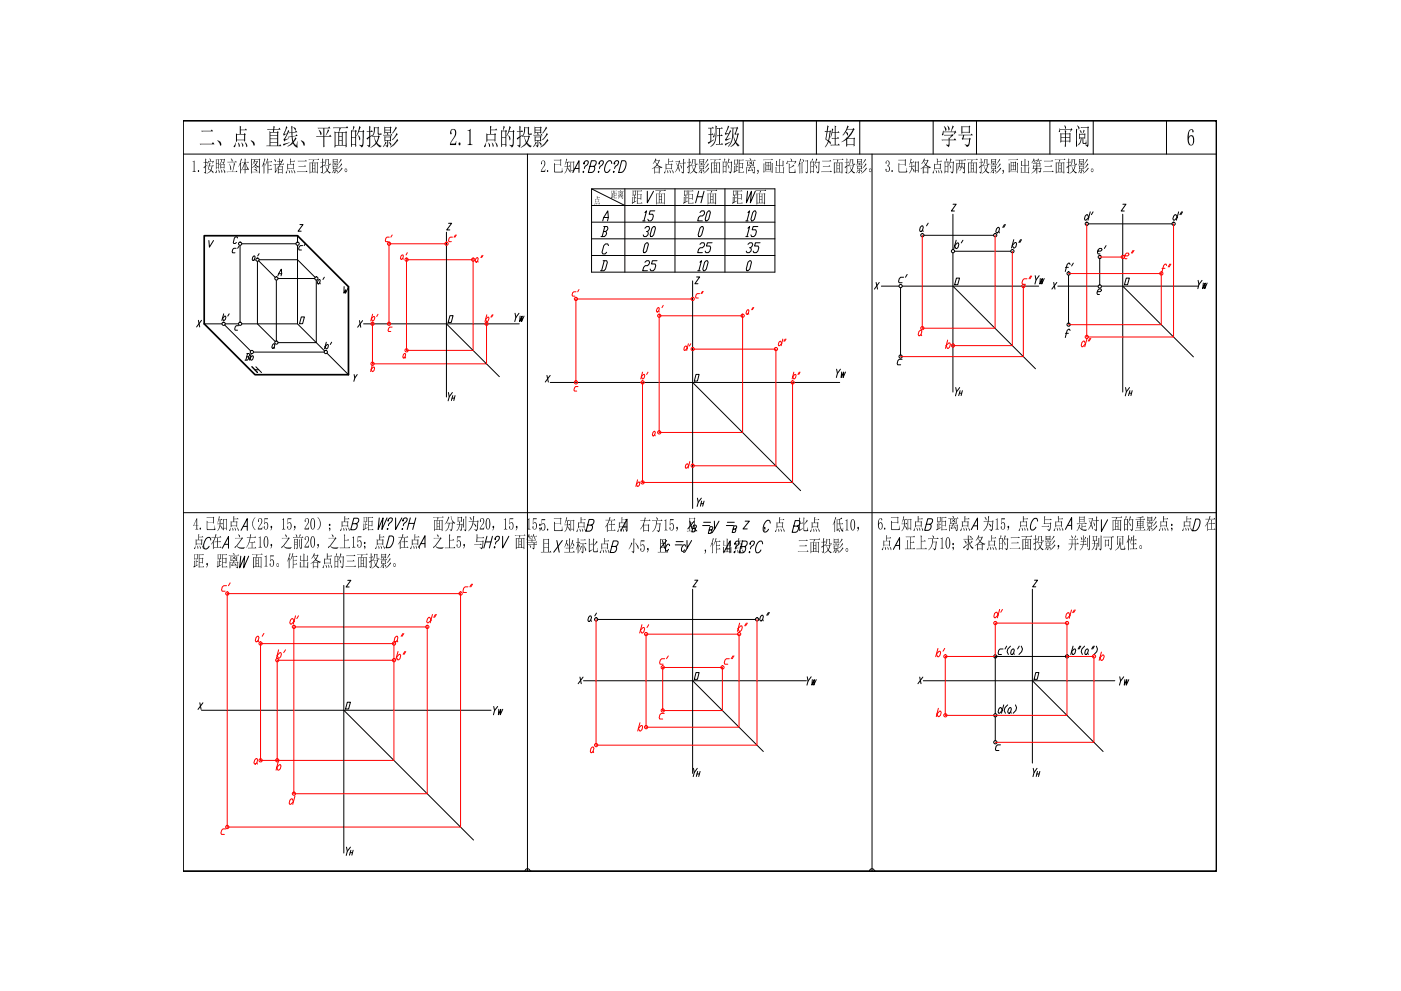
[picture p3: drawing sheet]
<svg xmlns="http://www.w3.org/2000/svg" width="420mm" height="297mm" viewBox="0 0 420 297" stroke-linecap="round" stroke-linejoin="round" font-family="sans-serif">
<g fill="none" stroke="#000" stroke-width=".3">
<path d="M209.9 36.2v10M222.9 36.2v10M244.8 36.2v10M257.8 36.2v10M279.9 36.2v10M292.8 36.2v10M314.9 36.2v10M327.9 36.2v10M349.8 36.2v10M54.9 46.2h309.9M171.8 51.7l1.8-3.5v3.5M172.4 50.5h1.2"/>
<path d="M174.8 51.5l.2-.1 .1 .1-.2 .2zM175.2 48.9l-.1 .3 .2-.7a.6 .6 0 0 1 .6-.3 .6 .6 0 0 1 .5 .5l-.3 .7-.7 .6-.2 .5M176.9 49.9h1.1l.4-.2 .3-.5a.64 .64 0 0 0-.3-1h-1l-1 3.5h1.1a1.3 1.3 0 0 0 .8-1.7l-.3-.1M177.4 56.6h55v25h-55v-25l10 5M179.4 51.5l.2-.1-.1 .3zM179.8 48.9l-.2 .3 .3-.7a.67 .67 0 0 1 1-.2v.7l-1 1-.1 .5M183.5 49l-.4-.8a2.23 2.23 0 0 0-1.8 2.6l.4 .9a1.17 1.17 0 0 0 1.3-.9M183.9 51.5l.2-.1 .1 .1-.2 .2zM184.3 48.9l-.1 .3 .2-.7a.7 .7 0 0 1 1.1-.2l-.3 1.1-.7 .6-.2 .5M186.5 48.2h.8a1.84 1.84 0 0 1 0 2.6l-.5 .7-1.3 .2zM187.4 56.6v25M194.1 57.3v3.5l1.9-3.5"/>
<path d="M202.4 56.6v25M209.1 59h1.6M209.5 57.3l-.9 3.5M211.1 57.3l-.9 3.5M217.4 56.6v25M224.2 57.3l-.4 3.5 1.6-3.5-.4 3.5 1.5-3.5M62.6 72.1l.2 2 1.2-2M71.2 71.3l-.1-.3h-.5l-.3 .3-.3 1.4 .1 .3h.5l.3-.3M72 73.6v23M72.5 73.1h16.2M77.2 78.4v18.7l5.3 5.3M77.6 78.2l4.9 4.9"/>
<path d="M77.7 77.9h11.5l5.3 5.2M89.2 70.7v1.9M89.2 73.6v23.5M133.9 69.6v49.4M177.4 61.6h55M177.4 66.6h55M177.4 71.6h55M277.1 70.5h20.8M285.8 64.2v10.6M285.8 75.8v41.7M286.3 75.3h16.8M326.4 67.1h25.1"/>
<path d="M329.8 77.6v7.8M336.7 64.2v53.3M59.5 96l.4 2M60.4 96l-1.4 2M61.2 97.1h5.3M67.4 97.4l7.8 7.8M67.5 97.1h4M72.5 97.1h16.7l8.2 8.1M82.9 84v18.2M83.4 83.5h11M90.4 95h.9l-.6 2h-.9zM94.9 84v18.7h-11.5"/>
<path d="M103.2 85.9v2l.5-1-.1 1 1-2M109 97.1h46.7M133.9 97.1l15.9 15.8M207.7 84.2v68.2M264.3 85.8h5.3M270.1 86.3v20.1M270.6 85.8h40.9M285.8 85.8l24.7 24.7M317.2 85.8h12.1M320.4 82.5v14.3M330.3 85.8h29.1M336.7 85.8l21.2 21.2"/>
<path d="M75.6 109.9l1.6 1.8-1.6-1.8M76 105.5h21.2M76.4 110.8h1.2M76.7 109.9l1.7 1.8M98.1 105.9l6.4 6.4M106.2 112.3l.2 1-.3 1M107.1 112.3l-.7 1M165 114.6h86.8M207.7 114.6l32.4 32.5M72.3 159l1.9-3.6v3.6M73 157.8h1.1M105.7 157h1.1l.7-.7a.62 .62 0 0 0-.3-1h-1.1l-.9 3.5h1a1.07 1.07 0 0 0 .6-1.8"/>
<path d="M113.7 155.2l-.3 3.5 1.5-3.5-.4 3.5 1.6-3.5M116.1 158.5h.3l-.2 .2zM116.5 155.9l-.1 .3 .2-.6a.58 .58 0 0 1 .6-.4 .58 .58 0 0 1 .5 .5l-.3 .7-.8 .7-.1 .5M118.6 155.2v3.5l1.9-3.5M120.6 158.5l.1-.1-.1 .3zM120.9 155.9l-.1 .3 .2-.6a.6 .6 0 0 1 .6-.4 .6 .6 0 0 1 .5 .5l-.3 .7-.7 .7-.2 .5M122.6 156.9h1.6M123 155.2l-.9 3.5M124.7 155.2l-.9 3.5M176.2 157.4h1.1l.4-.2 .3-.5a.64 .64 0 0 0-.3-1h-1l-.9 3.5h1a1.06 1.06 0 0 0 .5-1.8M186.2 159.1l1.8-3.5v3.5M186.8 157.9h1.2"/>
<path d="M231 156.8l-.4-.8a2.18 2.18 0 0 0-1.7 2.6l.3 .9a1.17 1.17 0 0 0 1.3-.9M238 157.7h1.1l.7-.6a.71 .71 0 0 0-.2-1.1h-1.1l-.9 3.6h1a1.11 1.11 0 0 0 .5-1.9M277.8 157.1h1l.5-.1 .3-.5a.61 .61 0 0 0-.3-1h-1.1l-.9 3.5h1.1a1.04 1.04 0 0 0 .8-.8 1.04 1.04 0 0 0-.4-1.1M291.3 158.8l1.8-3.5v3.5M291.9 157.6h1.2M311.2 156.2l-.2-.7a1.25 1.25 0 0 0-1.7 1.2l-.3 1.3 .4 .9a1.25 1.25 0 0 0 1.3-.9M319.5 158.7l1.9-3.5v3.5M320.2 157.5h1.1M330.3 155.8v3.5l1.9-3.5M358.6 155.6h.8a1.84 1.84 0 0 1 0 2.6 1.42 1.42 0 0 1-1.7 .9zM63.2 161.9l-.2-.7a1.23 1.23 0 0 0-1.7 1.2 1.84 1.84 0 0 0 .2 2.1 1.28 1.28 0 0 0 1.2-.8M66.7 164.3l1.8-3.5v3.5"/>
<path d="M67.3 163.2h1.2M72.2 166.7l-.3 3.5 1.5-3.5-.3 3.5 1.5-3.5M103.1 175.5v80.2M116.7 160.7h.8a1.84 1.84 0 0 1 0 2.6l-.5 .7-1.2 .2zM125.6 164.1l1.9-3.5v3.5M126.2 162.9h1.2M145.6 162.4h1.7M146 160.7l-.9 3.6M147.7 160.7l-.9 3.6M148.2 164.1l.2-.2v.2l-.1 .2zM148.6 161.4l-.1 .4 .2-.7a.58 .58 0 0 1 .6-.4 .58 .58 0 0 1 .5 .5l-.3 .7-.8 .7-.1 .5M150.7 160.7v3.6l1.9-3.6"/>
<path d="M167 162l.7 3.5M168.6 162l-2.5 3.5M183.5 163.8l1.4-.2 .4-.5v-.8l-1.4-.2-.9 3.5h1.1a1.06 1.06 0 0 0 .4-1.8M207.7 176.6v55.2M217 165.7l1.9-3.5v3.5M217.7 164.5h1.1M220.1 165.5l.2-.1-.1 .3zM220.5 162.9l-.1 .3 .2-.7a.67 .67 0 0 1 1-.2v.7l-1 1-.1 .5M222.2 163.8h1.1l.7-.6a.68 .68 0 0 0-.3-1h-1l-1 3.5h1a1.11 1.11 0 0 0 .6-1.9M224.6 165.5l.2-.1 .1 .1-.2 .2zM225 162.9l-.1 .3 .2-.7a.7 .7 0 0 1 1.1-.2l-.1 .7-.9 1-.2 .5M228.7 163l-.3-.8a2.16 2.16 0 0 0-1.8 2.6l.3 .9a1.17 1.17 0 0 0 1.3-.9"/>
<path d="M267.9 164.7l1.9-3.5v3.5M268.5 163.5h1.2M309.6 176.6v52.1M176.9 184.6h.3l.2 .4-.2 .8-.4 .5h-.3l-.2-.5 .2-.8zM177.2 185.8l.2 .5M178.9 183.8l-.5 .8M179.3 185.7h47.2M228.5 184.4h.3l.1 .4-.2 .9-.4 .4h-.3l-.2-.4 .3-.9zM228.7 185.7l.2 .4M230.4 183.6l-.5 .8M230.7 183.6l-.5 .8M300.8 194.5h-.9l-.4 .4-.2 .8 .2 .5h.8"/>
<path d="M301.9 193.7l-.5 .8M303.1 193.7l-.9 .8-.2 .8 .4 .9M303.3 194.9l.4-.4h.3l.2 .4-.2 .8-.4 .5h-.3l-.2-.5zM304 195.7l.2 .5M305.7 193.7l-.5 .8M306.3 193.7l.3 .8-.2 .8-.8 .9M320 196.8h-21.5v17.1M321.3 195.3l.8-.8h.3l.2 .4-.2 .8-.4 .5h-.3zM321.8 193.7l-.7 2.5M323.8 193.7l-.5 .8M324.1 193.7l-.5 .8M325.3 193.7l-.8 .8-.2 .8 .3 .9"/>
<path d="M325.5 194.9l.5-.4h.2l.2 .4-.2 .8-.4 .5h-.3l-.2-.5zM326.2 195.7l.2 .5M327.9 193.7l-.5 .8M328.2 193.7l-.5 .8M328.8 193.7l.3 .8-.2 .8-.8 .9M60.4 212.9h86.9M103.1 212.9l38.9 38.9M175 204h66.8M207.7 204l21.2 21.3M276.9 204h57.4M298.5 214.9v7.1M299.9 212.1h.3l.4 .8-.8 .9h-.3l-.2-.4 .2-.9z"/>
<path d="M301 211.3l-.7 2.5M302.2 211.3l-.8 .8-.3 .8 .4 .9M302.8 212.1h.3l.2 .4-.2 .9-.4 .4h-.3l-.2-.4 .3-.9zM303.1 213.4l.2 .4M304.5 211.3l.4 .8-.2 .8-.8 .9M309.6 204l21.2 21.3M300 223.3h-.8l-.5 .4-.2 .8 .2 .5h.9"/>
<circle cx="276.6" cy="70.5" r=".49"/>
<circle cx="285.8" cy="75.3" r=".49"/>
<circle cx="298.5" cy="70.5" r=".49"/>
<circle cx="303.6" cy="75.3" r=".49"/>
<circle cx="325.9" cy="67.1" r=".49"/>
<circle cx="329.8" cy="77" r=".49"/>
<circle cx="352" cy="67.1" r=".49"/>
<circle cx="270.1" cy="85.7" r=".49"/>
<circle cx="320.5" cy="82" r=".49"/>
<circle cx="320.5" cy="97.3" r=".49"/>
<circle cx="329.8" cy="85.9" r=".49"/>
<circle cx="270.1" cy="106.9" r=".49"/>
<circle cx="178.8" cy="185.7" r=".49"/>
<circle cx="227" cy="185.7" r=".49"/>
<circle cx="298.5" cy="196.7" r=".49"/>
<circle cx="320" cy="196.7" r=".49"/>
<circle cx="298.5" cy="214.4" r=".49"/>
<circle cx="298.5" cy="222.5" r=".49"/>
</g>
<path d="M54.9 36.2h309.9v224.9h-309.9zM61.2 70.7h28l15.3 15.2v26.4h-28l-15.3-15.2z" fill="none" stroke="#000" stroke-width=".51"/>
<g fill="#000">
<path d="M135.3 38.9l.4-.2 .8 .1 .3 1.1-.2 .9-1.4 2.3h1.1l.5-.9v1.3h-1.9l.1-.7 1.2-1.8 .3-1-.1-.9-.3-.2h-.5l-.3 .7a.33 .33 0 0 1 .2 .5 .33 .33 0 0 1-.5 .1 .33 .33 0 0 1 0-.5zM140.2 39h.5l.4-.4v4.5l.6 .4h-1.5l.6-.4v-3.8zM57.7 48.4l.6-.3v3.1l.4 .3h-1l.4-.3v-2.6zM65.2 42l.7 .3 .3 .5a.45 .45 0 0 1 .2 .5 .45 .45 0 0 1-.3 .3zM75.2 42l.6 .3 .6 .7a.33 .33 0 0 1 .1 .4 .33 .33 0 0 1-.4 .2zM90.2 42l.7 .3 .4 .6a.37 .37 0 0 1 .1 .4 .37 .37 0 0 1-.4 .3zM162.4 48.3l.7-.2 .4 .4-.1 1-1 1.6 .9 .1 .3-.5-.1 .8h-1.3l1.1-2.4-.1-.7-.5-.1-.2 .3v.6h-.2zM166.1 47.9h1.9l.2-.2 .2 .3-.1 1.7h-.2v-.3h-1.7v2l1.9 .1 .3-1.2 .2 1.1-.2 .2h-2.4l-.1-2.7 .3 .2v.3h1.7v-1.4l-1.9 .1zM227.1 51l.3-.1 .1 .5-.4 .8 .2-.6zM232.7 48.2l.4 .2-.2 1.1h.9l-.1-1.9 .3 .2-.1 1.7h.8v-1.4l.4 .2-.1 1.5-.3 .1v-.2h-.8v1.9h1v-1.5l.3 .2-.1 1.6-.2 .1v-.3l-2.2 .1-.2-.2 .1-1.6 .3 .3-.1 1.3h1v-1.9l-1 .1-.2-.2zM265.8 48.3l.5-.2 .4 .4 .1 .7-.5 .5 .5 .4 .1 .6-.5 .8-.6-.1-.2-.7a.24 .24 0 0 1 .3 .1 .24 .24 0 0 1-.1 .3l.2 .3h.4l.2-1.1-.1-.4-.5-.1 .5-.5v-.9l-.6-.1-.2 .8zM269.4 47.9h2l.1-.2 .2 .3-.1 1.7h-.2v-.3h-1.8v1.9l.2 .2 1.9-.1 .2-1.1 .1 1.3h-2.5l-.1-2.7 .4 .2-.2 .3h1.8v-1.4l-1.9 .1z"/>
<path d="M300.7 50.9l.3 .1 .1 .5-.5 .7 .2-.5zM306.3 48.2l.3 .2-.1 1.1h.8v-1.9l.3 .2-.1 1.7h.8v-1.4l.3 .2-.1 1.5-.2 .1v-.2h-.8v1.9h.9v-1.5l.3 .2-.1 1.6-.2 .1v-.3l-2.1 .1-.2-.2v-1.6l.4 .3-.1 1.3h.9v-1.9l-.9 .1-.2-.2zM61.9 155.1h2l.1-.2 .2 .3-.1 1.6-.2 .1v-.3h-1.7v1.9l.1 .2 1.9-.1 .3-1.1 .2 1.1-.3 .3-2.4-.1v-2.7l.3 .2-.1 .2h1.7v-1.3l-1.9 .1zM76.2 155.4l.4-.4-.6 1.1-.2 1.1 .2 .7 .6 1-.5-.5-.4-1 .1-1.2zM77.6 155.4h.7l.3 .4v.6l-1.1 2h.8l.4-.5-.1 .8h-1.3l1.1-2.4-.1-.7-.5-.2-.2 .4 .1 .6h-.3zM79.3 155.4h1.1l-.1 .2h-.9l-.1 1.3 .3-.3 .4-.1 .4 .7v1l-.4 .5-.6-.1-.3-.4v-.3l.3-.2v.7l.5 .2 .3-.7-.2-1.1h-.4l-.4 .3zM81.2 157.6l.4 .1v.5l-.5 .8 .3-.6-.3-.4zM84.6 155.6l.6-.3v3.1l.3 .3h-.9l.3-.4v-2.5zM86.3 155.4h1.1v.2h-1l-.1 1.3 .3-.4 .6 .1 .2 1.3-.5 .8h-.4l-.4-.5a.23 .23 0 0 1 0-.3 .23 .23 0 0 1 .3 0v.6h.6l.2-1.3-.3-.5-.7 .4zM88.2 157.7l.3-.1 .1 .6-.5 .8 .3-.7-.2-.2zM91.6 155.5l.8-.1 .3 .4v.6l-1.2 2h.8l.4-.5-.1 .8h-1.3l1.1-2.4-.1-.7-.5-.2-.2 .4 .1 .6h-.3zM95.2 155l.6 .7 .4 .8-.2 1.4-.8 1 .7-1.1 .1-1.2z"/>
<path d="M144 155.6l.4-.3h.4l.3 .4v1.1l-1.1 1.5 .9 .1 .3-.5-.1 .8h-1.2l1.1-2.3-.2-.9-.6 .1v.7a.35 .35 0 0 1-.4-.2 .35 .35 0 0 1 .2-.4zM147.8 157.7h.3l.1 .4-.6 .9 .4-.7-.3-.2zM151.1 155.6l.6-.3v3l.4 .4h-1l.4-.3v-2.6zM152.9 155.4h1.1l-.1 .2h-1v1.3l.2-.3 .5-.1 .4 .7v1l-.5 .5h-.5l-.3-.5v-.3l.2-.2v.7l.5 .2 .4-.7-.3-1.1h-.4l-.3 .3zM154.8 157.6l.4 .1v.5l-.6 .8 .4-.6-.3-.4zM158.1 155.6l.6-.3v3.1l.4 .3h-1l.4-.4v-2.5zM159.8 155.4h1.2l-.1 .2h-.9l-.1 1.3 .3-.4 .5 .1 .3 1.3-.5 .8h-.5l-.3-.5a.23 .23 0 0 1 0-.3 .23 .23 0 0 1 .3 0v.6h.6l.2-1.3-.4-.5-.6 .4zM162.4 155.6h1.1v.3h-1l-.1 1.3 .2-.3 .5-.1 .5 .8-.2 1.1-.3 .3h-.5l-.4-.5v-.3l.3-.2v.7l.6 .1 .3-.9-.3-.8h-.4l-.4 .3zM166.1 155.4h1.9l.2-.2 .2 .2-.1 1.7-.2 .1v-.3h-1.7v1.9l2 .1 .2-1.1 .1 1.3-2.5-.1-.1-2.6 .3 .1v.3h1.7v-1.3l-1.9 .1zM199.2 155.9l.4-.1 .2-.2v3l.4 .4h-1l.4-.3v-2.7zM200.9 155.6h1.1v.3h-1v1.3l.2-.3 .5-.1 .4 .7v.8l-.5 .7-.5-.1-.3-.4a.23 .23 0 0 1 0-.3 .23 .23 0 0 1 .3-.1l-.1 .6 .6 .1 .3-.6-.1-.8-.3-.4-.6 .4zM202.9 157.9l.4 .1v.6l-.5 .7 .3-.7-.3-.3z"/>
<path d="M229.2 157.9h.3l.1 .6-.5 .8 .2-.7-.2-.2zM253.5 155.9l.6-.3v3.1l.4 .3h-1l.4-.3v-2.6zM257.2 157.9l.3 .1 .1 .5-.5 .8 .3-.7-.3-.2zM267.2 155.1h1.9l.2-.2 .2 .3-.1 1.6-.2 .1v-.2h-1.8v1.8l2 .2 .3-1.2 .2 1.1-.2 .2h-2.4l-.1-2.7 .3 .2-.1 .2h1.8v-1.3l-1.9 .1zM298.6 155.6l.6-.3v3.1l.4 .3h-1l.3-.3v-2.6zM300.3 155.4h1.1v.3h-1l-.1 1.2 .3-.3 .4-.1 .4 .7v1l-.4 .5h-.5l-.4-.5 .3-.5v.7l.5 .2 .3-.7-.2-1.1h-.4l-.4 .3zM302.2 157.7h.4v.5l-.5 .8 .3-.6zM62 168.8h.3v.5l-.5 .8 .3-.6-.2-.3zM74 161h.9l.1-.9 .3 .2-.2 .7h1.2l.2-.3 .3 .5h-1.7l-.3 1.3h1.3l.2-.3 .3 .4h-.9v1.6h.7l.2-.3 .3 .4-2.4 .1-.2-.2h1.2v-1.6l-.7-.1-1 1.8 .7-1.4 .4-1.7zM77.5 161l.6-.3v3l.5 .4h-1.1l.4-.3v-2.6zM79.3 166.8l.6-.4v3.1l.4 .3h-1l.4-.4v-2.4zM81.2 163.2h.4v.4l-.5 .8 .3-.6z"/>
<path d="M81 166.5h1.2l-.1 .3h-1v1.3l.3-.4 .5 .1 .3 1.1-.2 .7-.3 .2h-.6l-.2-.5a.23 .23 0 0 1-.1-.3 .23 .23 0 0 1 .4 0l-.1 .5 .5 .2 .3-.3v-1l-.3-.5-.6 .4zM90 166.5l.4 .2-.2 1.2h.8v-2l.3 .2v1.8h.8l-.1-1.4 .4 .2-.1 1.4-.2 .1v-.2h-.8v1.9h.9v-1.5l.3 .3-.1 1.5-.2 .1v-.3l-2.2 .1-.1-.2v-1.5l.3 .2v1.3h.8v-1.9l-.8 .1-.3-.2zM91.6 160.9l.8-.1 .3 .4v.6l-1.2 2h.9l.3-.5-.1 .8h-1.3l1.1-2.3-.1-.8-.5-.1-.2 .3 .1 .6h-.3zM95.2 163.2a.43 .43 0 0 1 .5 .2 .43 .43 0 0 1-.2 .6l-.4 .4 .3-.6zM103.2 160.1l.3 .3-.1 1.4h.8l.2-.3 .3 .5h-1.3v2.2h1.1l.2-.3 .3 .4h-3l-.2-.1h1.4zM105.6 161l.6-.3v3l.4 .4h-1l.3-.3v-2.6zM107.3 160.8h1.1v.2h-1l-.1 1.3 .3-.3h.4l.4 .6v1l-.4 .5-.6-.1-.3-.4 .3-.4v.6l.5 .2 .3-.7-.2-1.1h-.4l-.4 .4zM134.7 160.1l.4 .3-.2 1.4h.8l.2-.3 .3 .5h-1.3v2.2h1.1l.3-.3 .3 .4h-3.1l-.1-.1h1.3zM137.1 160.8h1.1v.2h-1l-.1 1.3 .3-.3h.4l.4 .7v1l-.5 .4h-.4l-.4-.4 .1-.5 .4 .8 .4-.1 .2-.4-.1-1.2-.5-.1-.4 .4zM139 163.1a.51 .51 0 0 1 .5 .4 .51 .51 0 0 1-.3 .6l-.3 .3 .3-.7-.2-.2zM192.2 162h1.1v.3h-1l-.1 1.2 .3-.3h.4l.4 .6-.1 1.1-.4 .5-.4-.1-.4-.5 .1-.4h.2v.6l.4 .2 .4-.6-.2-1.2h-.4l-.4 .3zM194.1 164.3h.1a.41 .41 0 0 1 .4 .2 .41 .41 0 0 1-.1 .5l-.5 .6 .3-.6z"/>
<path d="M211.4 164.7l.3 .2v.5l-.4 .6 .2-.5-.2-.5zM216.9 162l.4 .2-.1 1.2h.8v-2l.3 .2-.1 1.8h.8v-1.5l.3 .2-.1 1.5-.2 .1v-.3h-.8v2h.9v-1.5l.3 .3-.1 1.5-.2 .1v-.3l-2.2 .1-.1-.2 .1-1.5 .3 .2-.1 1.3h.9v-2l-.9 .2-.2-.2zM271.6 160.9h2.3l.2-.3 .3 .4h-1.3v1.5h.7l.1-.2 .3 .3h-1.1v1.9h.8l.2-.3 .3 .4-2.9 .1-.2-.2h.7v-2.6l.4 .2-.2 .2v2.2h.7v-3.5h-1.2zM276.1 160.4l.4 .3-.2 1.4h.8l.3-.2 .3 .4h-1.4v2.2h1.2l.2-.3 .3 .4-3.1 .1-.1-.2h1.4zM282.1 161.3l.5-.3v3.1l.4 .3h-.9l.3-.3v-2.6zM317.2 163.5a.35 .35 0 0 1 .5 .1 .35 .35 0 0 1-.1 .5l-.5 .6 .3-.7z"/>
<path d="M60.4 39.2h2.8l.3-.4 .4 .6-3.4 .1zM59.9 43.1h3.6l.4-.5 .4 .7h-4.2z"/>
<path d="M81.1 39.8v.7h2v-.7zM81.1 40.7v.8h2v-.8zM81.1 41.7v.9h2v-.9zM81.1 42.8v.8h2v-.8zM80.1 38.7h1.9v-1l.5 .4-.3 .6h1.3l.3-.4 .3 .6h-1.9l-.1 .7h1l.2-.3 .3 .3-.2 .2v3.8h.3l.3-.4 .4 .6-4.4 .1-.1-.3h.9v-4.3l.3 .3h.8v-.7h-1.6z"/>
<path d="M87.4 37.7l.4 .3-.1 1.6 .8-.1 .3-.4 .4 .5-1.5 .2v1l.9-.1 .3-.4 .4 .4-1.6 .2 .2 1.4 .7-1.2 .4 .6-.6 .5a.8 .8 0 0 0 .3 1.4h.2l.3-1.3 .1 1.9-1.1-.6a.47 .47 0 0 0-.4-.6 .47 .47 0 0 0-.5 .4l-1.1 .6 1.2-1a1.23 1.23 0 0 0 .1-1.5l-.1-.5-.9 .3-.2-.3 1.1-.1v-1.1l-.7 .2-.1-.2 .8-.1zM88 38.1l.6 .3v.8zM85.8 37.8l.4 .4-1 2 .8-.2 .4-1.1 .4 .4-1.4 2.5 1.2-.2-1.4 .8-.2-.6 1-1.6-.9 .5-.2-.6 .6-.9zM84.9 43.1l2-.4-1.8 1z"/>
<path d="M105.5 39.4v1.7h1v-1.7zM105.5 41.3v2h1v-2zM105.9 37.7l.5 .4-.5 1.1h.6l.2-.3 .3 .4-.2 .2v4.3l-.3 .2v-.6h-1v.5l-.2 .2v-5.2l.4 .3zM107.8 37.8l.4 .3-.5 1.2h1l.3-.4 .2 .5-.4 4.4a.34 .34 0 0 1-.3 .4 .34 .34 0 0 1-.4-.4l-.4-.4 .5 .1a.67 .67 0 0 0 .5-1l.1-3h-1.2l-.7 1.3zM107.4 40.5l.6 .9-.1 .7z"/>
<path d="M115.3 37.9l.2 .2h1.5l.1-.2 .3 .3-.2 .2 .1 1.5-.3 .1v-.2h-.9l.3 .2v.4h.7l.2-.3 .4 .5-2.7 .1-.1-.3h1.3l-.2-.6h-.5l-.2 .3zM115.5 38.3v.6h1.5v-.6zM115.5 39.1v.5h1.5v-.5zM115.3 40.8l.3 .2h1.4l.1-.3 .3 .3-.2 .2v1.1l-.2 .1v-.2h-.6v1.4a.34 .34 0 0 1-.2 .5 .34 .34 0 0 1-.4-.4l-.2-.1 .5-.1v-1.3h-.5l-.3 .2zM115.6 42.5l.3 .3-1 1.3zM116.6 42.6l.7 .4-.1 .7zM115.6 41.1v.9h1.4v-.9zM118.7 37.9l.4 .5-1.5 1.6zM118.9 39.8l.4 .5-1.7 1.7zM119.1 41.7l.4 .4-1.5 1.5-1 .6 1.1-1z"/>
<path d="M150.6 39.4v1.7h1v-1.7zM150.6 41.3v2h1v-2zM151 37.7l.5 .4-.6 1.1h.6l.3-.3 .2 .4-.2 .2 .1 4.3-.3 .2v-.6h-1v.5l-.3 .2v-5.2l.5 .3zM152.8 37.8l.4 .3-.5 1.2h1.1l.2-.4 .3 .5-.4 4.4a.34 .34 0 0 1-.4 .4 .34 .34 0 0 1-.3-.4l-.4-.4 .4 .1a.67 .67 0 0 0 .6-1v-3h-1.1l-.8 1.3zM152.5 40.5l.6 .9-.2 .7z"/>
<path d="M160.3 37.9l.3 .2h1.4l.2-.2 .3 .3-.2 .2v1.5l-.3 .1v-.2h-.9l.3 .2v.4h.8l.2-.3 .3 .5-2.6 .1-.2-.3h1.3l-.1-.6h-.5l-.3 .3zM160.6 38.3v.6h1.4v-.6zM160.6 39.1v.5h1.4v-.5zM160.3 40.8l.3 .2h1.4l.1-.3 .3 .3-.2 .2 .1 1.1-.3 .1v-.2h-.6v1.4a.34 .34 0 0 1-.2 .5 .34 .34 0 0 1-.4-.4l-.2-.1 .6-.1v-1.3h-.6l-.3 .2zM160.7 42.5l.3 .3-1.1 1.3zM161.7 42.6l.6 .4v.7zM160.6 41.1v.9h1.4v-.9zM163.7 37.9l.4 .5-1.4 1.6zM164 39.8l.3 .5-1.7 1.7zM164.2 41.7l.3 .4-1.5 1.5-1 .6 1.3-1.2z"/>
<path d="M214.2 39.8l.1 .7a.35 .35 0 0 1 0 .5 .35 .35 0 0 1-.5 0zM214.6 37.6l.4 .3-.3 4.2-.7 1.2-1 .8 1.1-1.3 .3-.8zM212.3 38.3h1.3l.2-.3 .3 .5h-.8v1.7l.4-.3 .3 .5h-.7v1.8l.9-.3-1.7 1.3-.3-.5 .8-.4v-1.9l-.4 .1-.2-.3h.6v-1.7l-.5 .1zM214.9 38.4h1.4l.2-.3 .3 .5h-.9v2h.3l.2-.3 .3 .5h-.8v2.4h.4l.2-.4 .4 .5-2.1 .1-.1-.2h1v-2.4l-.5 .1-.2-.3h.7v-2l-.6 .1z"/>
<path d="M250.3 37.6l.5 .3-.2 .2v1.5h.6l.2-.3 .4 .5h-1.2v1.6h.5l.2-.4 .4 .5h-1.1v1.9h.7l.2-.3 .4 .5h-2.7l-.2-.2h1.3v-1.9l-.8 .1-.1-.2h.9v-1.6h-.7l-.6 1.4 .5-2.7 .4 .3-.3 .8h.7zM248.2 39.5l-.3 1.4a.66 .66 0 0 0 .2 1.1l.3 .1 .4-2.6zM248.1 37.6l.5 .3-.4 1.4h.6l.1-.3 .3 .4-.5 2.4a.44 .44 0 0 0-.1 .5 .44 .44 0 0 0 .4 .2l.1 .7-.2-.2a.35 .35 0 0 0-.3-.4 .35 .35 0 0 0-.3 .4l-.9 1.2 .7-1.4a.72 .72 0 0 0-.6-1l.3-1.9a.28 .28 0 0 0 .1-.4 .28 .28 0 0 0-.4 0l-.2-.2h.6z"/>
<path d="M254.2 37.6l.4 .4-.5 .7h1.7l.1-.3 .4 .4-2.1 2.7h1.8l.1-.3 .3 .4-.1 .1v2l-.3 .2v-.4h-1.9v.3l-.3 .2v-2.2l-1.5 .8 1.3-1 .2-.4 .2 .1 .2-.2 1.6-2.3h-1.7l-1.4 1.8 .9-1.5zM253.6 39.5l.6 .4a.32 .32 0 0 1 .2 .4 .32 .32 0 0 1-.3 .2zM254.1 41.7v1.6h1.9v-1.6z"/>
<path d="M283.1 37.8l.5 .5 .2 .5a.27 .27 0 0 1 .1 .4 .27 .27 0 0 1-.4 0 .27 .27 0 0 1-.1-.3zM284.2 37.6l.6 1.1a.26 .26 0 0 1 0 .3 .26 .26 0 0 1-.4 .1 .26 .26 0 0 1 0-.4zM282.8 39.1l.1 .4h2.2l.6-1.9 .4 .4-.8 1.5h.9l.3-.4 .3 .6-.8 .7 .3-.8h-3.4v.2a.38 .38 0 0 1 .1 .5 .38 .38 0 0 1-.5 .1zM283.1 40.4h2.3l.2-.3 .3 .6-1.1 .7v.5h1.2l.4-.5 .4 .6h-2l-.1 1.7a.26 .26 0 0 1-.2 .3 .26 .26 0 0 1-.3-.2l-.5-.5h.8v-1.3l-2 .1-.2-.2h2.2v-.7l.2 .2 .7-.8-2.1 .1z"/>
<path d="M288.3 37.7l.3 .2h1.9l.2-.3 .3 .4-.2 .2 .1 1.6-.3 .2v-.3h-2v.3l-.3 .1zM288.6 38.1v1.4h2v-1.4zM287.4 40.4h3.8l.2-.4 .3 .6h-2.5l-.3 1h1.7l.3-.3 .3 .4-.3 .2-.2 1.4-.3 .5a.35 .35 0 0 1-.4 .3 .35 .35 0 0 1-.3-.5l-.4-.3h1.1l.2-1.6h-1.7l-.2 .3-.3-.4 .4-1h-1.2z"/>
<path d="M323.9 38.9l.4 .6-.1 .5zM323.6 40l.2 .2h.8l.3-1.3 .4 .3-.5 .9 .4 .1 .1-.3 .3 .3-.2 1.3-.2 .2v-.3h-.3v1.3l.6 .2 .2-1 .1 1.2h-1l-.2-1.7h-.2l-.3 1.4-.9 .8 .6-.8 .3-.9v-.5h-.3l-.2 .3zM323.8 40.3v.9h1.4v-.9zM323.1 37.6l.6 .5-.1 .7zM322.7 38.6l.4 .3-.1 5-.3 .2zM324 38.1h2.1l.2-.3 .3 .4-.2 .2v5.3a.29 .29 0 0 1-.3 .4 .29 .29 0 0 1-.3-.4l-.4-.4h.8v-5l-1.9 .1z"/>
<path d="M62.4 48.2l.1 .2h1.3l.1-.2 .3 .3-.5 .5 .1-.5h-1.3a.26 .26 0 0 1 0 .4 .26 .26 0 0 1-.3 0zM62.9 47.5l.3 .4-.1 .4zM62.9 48.8l.2 .2-.2 .7h.8l.2-.3 .2 .4h-.4l-.2 .9a.38 .38 0 0 0-.1 .4 .38 .38 0 0 0 .4 .2l.2 .2v.4l-.4-.4a.3 .3 0 0 0-.4-.3 .3 .3 0 0 0-.2 .4l-1 .4 .9-.6a.42 .42 0 0 0 0-.5 .42 .42 0 0 0-.5-.2l.2-.9-.5-.1h.5zM62.8 49.8l-.3 .9 .4 .1a.35 .35 0 0 0 .4 0 .35 .35 0 0 0 .1-.5l.1-.5zM61.6 47.5l.3 .3-.1 .8 .2-.2 .2 .4h-.4v.8l.4-.2-.4 .4v1.9l-.3 .4-.3-.5h.4v-1.6l-.4 .5-.2-.4 .6-.4v-.9l-.6-.2h.6z"/>
<path d="M64.8 47.7l.1 .2h.6l.1-.2 .2 .2-.1 2.6-.2 .1v-.3h-.6l-.1 .5zM64.9 48v1h.6v-1zM64.9 49.1v1.1h.6v-1.1zM65.9 47.8h1.2l.2-.2 .2 .2-.5 1.3-.4-.4h.2a.52 .52 0 0 0 .4-.8h-.6l-.4 1-.4 .5 .5-1.1a.25 .25 0 0 0 .1-.3 .25 .25 0 0 0-.4-.1zM66.3 49.4v.8h.8v-.8zM66.1 49.2l1 .1 .1-.2 .2 .3-.1 1-1-.1-.2 .2zM65 50.8l-.2 1.1a.3 .3 0 0 1-.2-.3 .3 .3 0 0 1 .2-.3zM65.5 50.8l.4 .6-.2 .5zM66.2 50.8l.5 .6-.1 .4zM67 50.8l.5 .5-.1 .6z"/>
<path d="M69.2 47.5l.6 .5-.2 .4zM68.2 48.5h2.4l.1-.3 .3 .4-2.7 .1zM68.8 49.1l.5 1.3-.1 .6zM70.2 48.9l.3 .2-.7 2.4h.9l.2-.4 .3 .5h-3.1l-.1-.1h1.7z"/>
<path d="M71.1 40.3v1.6h2.1v-1.6zM71.9 37.7l.4 .3-.1 .9h1.3l.2-.4 .4 .5h-1.9v1.2h1l.2-.3 .3 .4-.2 .2v1.8l-.3 .2v-.5h-2.1v.4l-.3 .1v-2.5l.3 .2h.8zM70.7 42.7l-.1 .9a.3 .3 0 0 1-.1 .5 .3 .3 0 0 1-.4-.2 .3 .3 0 0 1 .2-.4zM71.4 42.8l.5 .5-.2 .8zM72.4 42.7l.6 .8-.2 .6zM73.5 42.6l.6 .8-.1 .7z"/>
<path d="M72.3 47.5l.3 .3-.5 1.1 .2 .1-.1 2.9-.2 .1v-2.9l-.5 .8zM73.4 47.5l.3 .2-.1 1h.6l.2-.3 .3 .4-1 .1 .3 .9 .7 .9-.4 .2-.7-2.1v2l.4-.2 .3 .3h-.7v1l-.2 .1v-1.1l-.6 .1-.1-.2h.7v-1.9l-.6 1.5-.5 .6 .9-2.1-.7-.2h.9z"/>
<path d="M75.3 47.5l.3 .2h2.2v-.2l.2 .3v4.1l-.2 .1v-.4h-2.2v.3l-.3 .1zM75.6 47.8v2.4l.9-.8-.3-.8-.5 .8 .6-1.6zM76.3 47.8l.2 .2-.2 .3 .8-.1 .2 .2-.4 .7a.5 .5 0 0 0 .1 .6 .5 .5 0 0 0 .5 .2l.2 .1-.3 .2-.5-.4a.25 .25 0 0 0-.3-.2 .25 .25 0 0 0-.2 .2l-.8 .5v1.2h2.2v-3.7zM76.3 48.5l.4 .7 .3-.7zM76.4 50l.5 .2v.4zM76.1 50.7l.8 .1 .2 .6z"/>
<path d="M80.2 47.5l.3 .2-.4 .8h1.1l.2-.3 .2 .4h-1.1v1.1h.6l.1-.3 .3 .3h-1v1h.6l.2-.2 .3 .3h-1.1v1.1l-.3 .2v-3.5l-.8 1.1zM79.3 47.5l.3 .2-.5 1.2 .3 .2-.1 2.8-.2 .2v-3l-.6 .9z"/>
<path d="M82.2 47.7l.5 .4-.1 .5zM82 49.3h.5v-.2l.2 .3-.1 2 .6-.6-.6 1.1-.2-.3 .1-2.2zM83.9 48.5l.1 .7 .4-.7zM83.6 50.1v.7h1v-.7zM83.6 50.9v.7h1v-.7zM83.7 47.5l.3 .2-.1 .6 .4-.2 .1 .3 .3-.7 .3 .3-.8 1.2h.6l.2-.3 .2 .4h-1l-.5 .7h.8l.2-.3 .2 .3-.1 1.9-.2 .2v-.4h-1l-.3 .4 .1-1.8-.7 .5 .7-.7-.1-.3 .2 .2 .4-.6-1.1-.2h.9v-.7l-.6-.2h.6z"/>
<path d="M86.4 49.3v1.1h1.5v-1.1zM87 47.5l.3 .2-.1 .6h.8l.3-.3 .2 .4h-1.3v.8h.7l.1-.2 .2 .3-.1 1.4-.2 .1v-.3h-1.5l-.2 .3v-1.8l.8 .2zM86.1 51l-.3 1-.1-.2zM86.6 51.1l.3 .3-.1 .5zM87.3 51l.4 .5-.1 .4zM88 51l.5 .6-.1 .4z"/>
<path d="M89.3 48.2h2.3l.1-.3 .3 .4-2.6 .1zM89.5 49.8h1.8l.2-.3 .3 .4-2.2 .1zM89 51.4h2.7l.2-.3 .3 .5h-3.1z"/>
<path d="M93.8 50.7v.8h.6v-.8zM92.5 47.8h2.7l.3-.3 .2 .4h-1.7l.2 .2-.4 .7h1.4v-.2l.2 .2v3.1l-.2 .1v-.4h-2.2l-.1 .4v-3.4l.8 .2 .2-.9-1.2 .1zM93 48.9v2.6h.6v-2.6zM94.6 48.9v2.6h.6v-2.6zM93.8 48.9v.8h.6v-.8zM93.8 49.7v.8h.6v-.8z"/>
<path d="M95.2 38.3h3.2l.3-.4 .4 .6h-1.8v2.3h1.4l.3-.4 .4 .6h-2.1v3l-.3 .2v-3.2l-2 .1-.2-.3h2.2v-2.3l-1.6 .1zM98.4 38.7l.3 .5-1 1.4zM95.7 38.9l.6 .8v.8z"/>
<path d="M97.6 47.7l.2 .1 .7-.1 .2 .2-.1 1.2 .5-.1 .1 .3-.7 .1-.1-1.4h-.6l-.2 1.2-.5 .6 .5-.9zM97.4 49.7h1.1l.1-.3 .2 .3-.6 1.4 1 .7-.3 .2-.6-.5a.34 .34 0 0 0-.3-.2 .34 .34 0 0 0-.3 .3l-.8 .5 1.1-1-.4-1.4zM97.7 49.7l.4 1.2 .4-1.2zM96.6 47.5l.4 .2-.2 .9 .3-.2 .3 .3h-.6v1l.5-.3-.5 .4v1.8l-.3 .4-.3-.5h.4v-1.5l-.4 .4-.2-.4 .6-.3v-1l-.6-.1h.6z"/>
<path d="M99.8 47.6l.2 .2 1.1-.2 .2 .2-.1 1.2-.8-.1 .2 .2v.3h.5l.1-.3 .3 .4h-1.9l-.1-.1h.9l-.1-.5-.5 .2zM100 47.9v.4h1v-.4zM100 48.4v.4h1v-.4zM99.8 49.6l1.2 .1 .1-.1 .1 .2v.9l-.6-.1v1l-.2 .4-.4-.4h.4v-1l-.6 .2zM100 50.8l.3 .3-.7 .8zM100.7 50.9l.5 .3v.4zM100 49.9v.6h1v-.6zM102.2 47.6l.3 .3-1 1.2zM102.4 48.9l.2 .4-1.2 1.2zM102.5 50.2l.2 .4-1.7 1.4z"/>
<path d="M101.7 42.2v1.3h.8v-1.3zM99.9 38.2h3.9l.3-.4 .3 .6h-2.4l.3 .2-.6 .9 1.9 .1 .1-.3 .4 .3-.2 .2 .1 4.2-.3 .2v-.6h-3.1v.5l-.3 .1v-4.8l.3 .2h1l.2-1.2-1.8 .1zM100.6 39.8v3.7h.9v-3.7zM102.8 39.8v3.7h.9v-3.7zM101.7 39.8v1h.8v-1zM101.7 41v1.1h.8v-1.1z"/>
<path d="M103.3 51a.5 .5 0 0 1 1 0 .5 .5 0 0 1-1 0zM103.5 51a.33 .33 0 0 0 .6 0 .33 .33 0 0 0-.6 0z"/>
<path d="M112.1 38l.3 .2h.9l.1-.2 .3 .3-.2 .2 .1 1.5 .4 .1a.23 .23 0 0 1 .4-.1 .23 .23 0 0 1-.2 .4h-.7l-.2-.3v-1.7h-.9l-.1 1.6-.8 1.1 .5-1.3zM111.8 40.8h1.6l.2-.3 .3 .4-.6 1.5a.73 .73 0 0 0 .5 1.1l.2 .1a.23 .23 0 0 1 .4 .1 .23 .23 0 0 1-.3 .3l-.2 .2-.7-.7a.4 .4 0 0 0-.4-.4 .4 .4 0 0 0-.4 .4l-1.2 .8 1.2-1.1a.66 .66 0 0 0 0-1.1l-.2-1zM112.3 41l.6 1.6 .5-1.6zM110.7 37.7l.5 .4-.2 1.3 .5-.4 .3 .5h-.8v1.3l.7-.3-.7 .6-.1 2.7a.28 .28 0 0 1-.2 .4 .28 .28 0 0 1-.3-.4l-.3-.3a.38 .38 0 0 0 .4 .1 .38 .38 0 0 0 .2-.4v-1.9l-.6 .6-.2-.5 .8-.5v-1.4l-.6 .1-.2-.2h.8z"/>
<path d="M146.2 40.3v1.6h2.1v-1.6zM147 37.7l.4 .3-.1 .9h1.2l.3-.4 .3 .5h-1.8v1.2h1l.1-.3 .3 .4-.1 .2v1.8l-.3 .2v-.5h-2.1v.4l-.4 .1v-2.5l1.2 .2zM145.7 42.7v1a.3 .3 0 0 1-.2 .4 .3 .3 0 0 1-.4-.2 .3 .3 0 0 1 .3-.4zM146.4 42.8l.6 .6-.2 .7zM147.5 42.7l.6 .9-.2 .5zM148.6 42.6l.6 .9-.1 .6z"/>
<path d="M157.2 38l.3 .2h.8l.1-.2 .3 .3-.1 1.7 .4 .1a.23 .23 0 0 1 .4-.1 .23 .23 0 0 1-.1 .4h-.8l-.2-.3v-1.7h-.8l-.2 1.6-.8 1.1 .6-1.3zM156.9 40.8h1.5l.2-.3 .3 .4-.5 1.4a.77 .77 0 0 0 .5 1.2l.1 .1a.24 .24 0 0 1 .4 .1 .24 .24 0 0 1-.2 .3l-.2 .2-.7-.7a.39 .39 0 0 0-.4-.4 .39 .39 0 0 0-.4 .4l-1.3 .8 1.3-1.1a.7 .7 0 0 0 0-1.1l-.3-1zM157.3 41l.6 1.6 .6-1.6zM155.8 37.7l.4 .4-.1 1.3 .4-.4 .4 .5h-.8v1.3l.6-.3-.6 .6-.1 2.7a.28 .28 0 0 1-.3 .4 .28 .28 0 0 1-.2-.4l-.4-.3a.41 .41 0 0 0 .4 .1 .41 .41 0 0 0 .3-.4v-1.9l-.6 .6-.2-.5 .8-.5v-1.4l-.7 .1-.1-.2h.8z"/>
<path d="M171.1 48.3l.8 .2 .2-.2 .2 .3-.1 3-.2 .2v-.6h-.7v.5l-.2 .1zM171.3 48.6v2.5h.7v-2.5zM169.8 47.5l.3 .3-.3 .8h.7l.1-.3 .3 .4h-.6v1.1h.3l.2-.3 .2 .4h-.8v.4l.6 .6 .1 .5-.1 .2-.6-1.2-.4 1-.5 .6 .7-1.8v-.3l-.8-.1h.8v-1.1h-.3l-.4 .8z"/>
<path d="M189.9 57.3v1.1h.7v-1.1zM189.7 57l.2 .2 .8-.2 .2 .2-.2 1.3h-.3v.8l.3-.2 .2 .3h-.5v1l.6-.2-1.4 .9 .1-2.1 .3 .2-.1 1.4 .3-.1v-2l-.5 .3zM191 57l1.2 .2 .1-.2 .3 .3h-1.4v1l1.1-.2 .1 .3-.1 1.4-1.1-.2v1.2h1.1l.1-.2 .3 .4h-1.4l-.1 .1-.2-.2zM191.2 58.4v1.1h.9v-1.1z"/>
<path d="M197.8 59.9v.9h.6v-.9zM196.5 57.1h2.7l.3-.3 .2 .4h-1.7l.2 .2-.4 .6 1.3 .1 .1-.2 .2 .2-.1 3.1-.1 .1v-.4h-2.2l-.2 .4v-3.4l.9 .2 .2-.9-1.3 .1zM197 58.2v2.6h.6v-2.6zM198.5 58.2v2.6h.7v-2.6zM197.8 58.2v.7h.6v-.7zM197.8 59.1v.7h.6v-.7z"/>
<path d="M196.6 47.5l.3 .3-.3 .2h1l.1-.2 .2 .3-.5 .9a.58 .58 0 0 0 .1 .6 .58 .58 0 0 0 .5 .3l.7 .2-.2 .1a.28 .28 0 0 1-.2 .2 .28 .28 0 0 1-.3-.2l-.7-.4a.3 .3 0 0 0-.3-.2 .3 .3 0 0 0-.2 .2l-.5 .4 1.4-.1 .2 .3-.1 1.5-.2 .1v-.4h-1.2l-.2 .5v-1.9l-.7 .4 1.4-1.2-.4-1.1-.7 .8zM196.6 48.2l.5 1 .5-1zM196.4 50.4v1.1h1.2v-1.1z"/>
<path d="M199.8 49.3v1.1h1.6v-1.1zM200.4 47.5l.3 .2-.1 .6h.9l.2-.3 .2 .4h-1.3v.8h.7l.2-.2 .2 .3-.2 1.4-.1 .1v-.3h-1.6l-.2 .3v-1.8l.8 .2zM199.5 51v.5a.25 .25 0 0 1 0 .4 .25 .25 0 0 1-.4-.1zM200.1 51l.3 .6-.1 .3zM200.8 51l.4 .5-.1 .4zM201.5 51l.5 .6-.1 .4z"/>
<path d="M202.6 48.3h1l.1-.3 .2 .3-.5 1.7 .4 .8-.1 .7-.3-1.3-.4 .8-.6 .6 .9-1.6-.6-1.2 .6 .9 .3-1.1v-.2h-.9zM204.9 47.6l.3 .2-.1 1.1 .3-.3 .3 .3h-.6v2.7l-.3 .4-.5-.5h.6v-2.6l-1 .1-.1-.1h1.1zM204 49.4l.4 .4-.1 .7z"/>
<path d="M205.3 57.3v1.1h.7v-1.1zM205.1 57l.2 .2 .8-.2 .1 .2-.1 1.3h-.3v.8l.3-.2 .2 .3h-.5v1l.5-.1-1.3 .8 .1-2.1 .3 .2-.1 1.4 .3-.1v-2l-.5 .3zM206.4 57l1.2 .2 .2-.2 .2 .3h-1.3v1h.8l.1-.2 .2 .3-.1 1.4-1-.2v1.2h1l.1-.2 .3 .4h-1.4l-.1 .1-.2-.2zM206.7 58.4v1.1h.8v-1.1z"/>
<path d="M207.5 47.7l.3 .1 .6-.1 .2 .2v1.2l.5-.1 .1 .3-.7 .1-.1-1.4h-.6l-.2 1.2-.5 .6 .4-.9zM207.4 49.7h1l.2-.3 .2 .3-.6 1.4 1 .7-.3 .2-.5-.4a.26 .26 0 0 0-.2-.3 .26 .26 0 0 0-.4 .1l-.9 .7 1.1-1zM207.6 49.7l.5 1.2 .4-1.2zM206.6 47.5l.3 .2-.1 .9 .3-.2 .2 .3h-.5v1l.4-.3-.4 .4v1.8l-.3 .4-.4-.5 .5 .1v-1.6l-.5 .4-.1-.4 .6-.3v-1l-.6-.1h.6z"/>
<path d="M209.7 47.6l.2 .2h1.1l.1-.2 .2 .2-.2 1.2-.8-.1 .2 .5h.5l.2-.3 .2 .4h-1.8l-.1-.1h.9l-.1-.5-.6 .2zM209.9 47.9v.4h1.1v-.4zM209.9 48.4v.4h1.1v-.4zM209.7 49.6l1.2 .1 .1-.1 .2 .2-.1 .9-.5-.1v1.1l-.3 .3-.3-.4h.3l.1-1-.7 .2zM210 50.8l.2 .3-.7 .8zM210.7 50.9l.4 .2v.5zM210 49.9v.6h.9v-.6zM212.2 47.6l.2 .4-1 1.1zM212.3 48.9l.3 .4-1.2 1.2zM212.5 50.2l.2 .4-1.7 1.4z"/>
<path d="M213.2 59.9v.9h.6v-.9zM211.9 57.1h2.7l.3-.3 .2 .4h-1.7l.2 .2-.4 .6 1.3 .1 .1-.2 .2 .2-.1 3.1-.2 .1v-.4h-2.1l-.2 .4v-3.4l.9 .2 .2-.9-1.3 .1zM212.4 58.2v2.6h.6v-2.6zM213.9 58.2v2.6h.6v-2.6zM213.2 58.2v.7h.6v-.7zM213.2 59.1v.7h.6v-.7z"/>
<path d="M214.3 50.7v.8h.6v-.8zM213 47.8h2.7l.2-.3 .3 .4h-1.7l.2 .2-.4 .6 1.3 .1 .1-.2 .2 .2-.1 3.1-.2 .1v-.4h-2.1l-.2 .4v-3.4l.9 .2 .1-.9-1.2 .1zM213.5 48.9v2.6h.6v-2.6zM215 48.9v2.6h.6v-2.6zM214.3 48.9v.8h.6v-.8zM214.3 49.7v.8h.6v-.8z"/>
<path d="M216.9 48.6v1.3h.8v-1.3zM216.9 50v1.4h.8v-1.4zM217.2 47.5l.3 .3-.3 .7 .6-.2 .2 .3-.2 3.1-.1 .2v-.4h-.8l-.1 .5v-3.7l.3 .2zM218.5 47.5l.3 .3-.3 .8h.7l.2-.3 .2 .3-.3 3-.4 .4-.4-.4 .2-.1a.59 .59 0 0 0 .5-1v-1.8h-.8l-.5 .9zM218.3 49.4l.4 .6-.1 .5z"/>
<path d="M218.3 37.6l.4 .4-1 2h.9l.3-1.1 .4 .5-1.5 2.3 1.3-.1-1.4 .7-.3-.6 1.1-1.6-.9 .4-.2-.5 .3-.5zM217.4 43.1l1.7-.7-1.5 1.2zM219 38.3h1.9l.2-.3 .3 .4-.7 1.6 .4 .1 .2-.3 .3 .4-.6 1.9a.98 .98 0 0 0 .6 1.3l.1 .2a.48 .48 0 0 1-.6 .1 .48 .48 0 0 1-.3-.4v-.2a.31 .31 0 0 0-.4-.1 .31 .31 0 0 0-.2 .3l-1.1 .8 1-1.1a.91 .91 0 0 0 0-1.3l-.2-1.3-.5 2.2-1.1 1.4 .8-1.1 .3-1.1 .3-2.9a.3 .3 0 0 0 0-.4 .3 .3 0 0 0-.5 0zM219.9 38.4v2l.7 1.8 .5-1.9h-.5l-.1 .2-.3-.4 .7-1.7z"/>
<path d="M220 57.3v1.1h.7v-1.1zM219.8 57l.2 .2 .8-.2 .1 .2-.1 1.3h-.4v.8l.4-.2 .2 .3h-.6v1l.6-.2-1.3 .9-.2-.3 .3-.1v-1.7l.3 .2-.2 1.4 .3-.1v-2l-.4 .3zM221.1 57l1.2 .2 .1-.2 .3 .3h-1.4v1l1-.2 .2 .3-.1 1.4-1.1-.2v1.2h1.1l.1-.2 .2 .4h-1.4l-.1 .1-.2-.2zM221.3 58.4v1.1h.9v-1.1z"/>
<path d="M220.4 48v1.1h.7v-1.1zM220.2 47.8l.9 .1 .1-.2 .1 .3v1.2h-.5v.8l.4-.2 .2 .3h-.6v1l.6-.1-1.3 .8-.2-.3 .3-.1v-1.7l.3 .2-.1 1.5 .3-.2v-2l-.5 .2zM221.6 47.8l1.1 .1 .1-.2 .3 .3h-1.3v1l.9-.2 .2 .3-.1 1.4-.1 .1v-.3h-.9v1.3h1l.2-.3 .2 .4h-1.4l-.2 .2-.2-.3zM221.8 49.1v1.1h.9v-1.1z"/>
<path d="M223.5 48.1h1.6l-.2-.6 .3 .1v.5h1l.2-.3 .2 .4-2.9 .1zM224.1 48.3l.3 .2-.1 1.1h1.6l-.1-1.2 .4 .2-.2 1.2-.9-.1 .2 .2-.2 .3h1l.2-.2 .2 .2-.2 1.5-.2 .3-.5-.4h.6v-1.4h-1.2l-.4 .8h.9l-.2-.5 .5 .5-.1 .4-.1-.3-1.2 .3-.1-.4 .5-.8h-.8v1.7l-.2 .2v-2.1l.2 .2h.9l.1-.4-.7-.1-.1 .2-.1-.2zM224.5 48.4l.3 .2a.33 .33 0 0 0 .4 .1 .33 .33 0 0 0 .2-.4l.2 .3-.4 .2 .5 .4-.1 .3-.1-.1a.43 .43 0 0 0-.4-.3 .43 .43 0 0 0-.4 .2l-.3 .1 .4-.3a.31 .31 0 0 0 .1-.4 .31 .31 0 0 0-.3-.2z"/>
<path d="M227.9 59.9v.9h.6v-.9zM226.6 57.1h2.7l.2-.3 .3 .4h-1.7l.1 .2-.3 .6 1.3 .1 .1-.2 .2 .2-.1 3.1-.2 .1v-.4h-2.1l-.2 .4v-3.4l.9 .2 .1-.9-1.2 .1zM227.1 58.2v2.6h.6v-2.6zM228.6 58.2v2.6h.6v-2.6zM227.9 58.2v.7h.6v-.7zM227.9 59.1v.7h.6v-.7z"/>
<path d="M229 48.9l.3 .2-.1 2.4h2.3v-2.7l.3 .2-.1 2.8-.2 .1v-.3h-2.3l-.1 .2-.2-.3zM229.6 48.4l1.3 .2 .1-.2 .2 .3-.1 2.3-.2 .2v-.2h-1.1l-.2 .3zM229.8 48.7v1h.5v-1zM230.4 48.7v1h.5v-1zM229.8 49.8v1h.5v-1zM230.4 49.8v1h.5v-1zM228.8 47.9h2.5l.2-.3 .3 .4h-2.8z"/>
<path d="M236.5 49l.4 .2-.1 1.1 1.2-.9 .2 .4-1.4 .6v1.1l1.4 .1 .2-1 .3 1-.2 .2-1.9-.1zM237.1 47.5l.5 .5-.2 .3zM236.1 48.2l.1 .2h2.2l.2-.2 .2 .4-.5 .5 .1-.6h-2.2v.5l-.3 .1z"/>
<path d="M240.7 47.7l.4 .4-.1 .5zM241.3 48.2h.7l.1-.2 .2 .2-.1 3.5-.3 .3-.4-.5 .5-.1v-3.1zM240.4 48.4l.3 .2v3.2l-.3 .2zM240 47.6l.3 .2-.4 .9 .2 .2-.1 3-.2 .1v-3l-.5 1z"/>
<path d="M243.2 48.6v1.3h.8v-1.3zM243.2 50v1.4h.8v-1.4zM243.5 47.5l.3 .3-.4 .7h.5l.1-.2 .2 .3-.1 3.1-.1 .2v-.4h-.8l-.2 .5v-3.7l.4 .2zM244.8 47.5l.3 .3-.3 .8h.7l.1-.3 .3 .3-.3 2.8-.4 .6-.4-.6h.6l.1-2.7h-.8l-.5 .9zM244.5 49.4l.5 .6-.1 .5z"/>
<path d="M246.5 48.2h2.3l.2-.3 .3 .4-2.6 .1zM246.7 49.8h1.8l.2-.3 .3 .4-2.2 .1zM246.2 51.4h2.7l.3-.3 .3 .5h-3.1z"/>
<path d="M251.1 50.7v.8h.6v-.8zM249.8 47.8h2.7l.2-.3 .3 .4h-1.7l.1 .2-.3 .6 1.3 .1 .1-.2 .2 .2-.1 3.1-.2 .1v-.4h-2.1l-.2 .4v-3.4l.9 .2 .1-.9-1.2 .1zM250.3 48.9v2.6h.6v-2.6zM251.8 48.9v2.6h.6v-2.6zM251.1 48.9v.8h.6v-.8zM251.1 49.7v.8h.6v-.8z"/>
<path d="M254.9 47.7l.1 .1 .8-.1 .1 .2-.1 1.2 .6-.1v.3l-.6 .1-.2-1.4h-.6l-.1 1.1-.5 .7 .4-.8zM254.7 49.7h1l.1-.3 .3 .3-.4 1a.7 .7 0 0 0 .7 .9l-.2 .4-.6-.5a.26 .26 0 0 0-.2-.2 .26 .26 0 0 0-.3 .2l-.9 .6 1.1-1-.4-1.4zM254.9 49.7l.5 1.2 .4-1.2zM253.9 47.5l.3 .2-.1 .9 .3-.2 .2 .3h-.5v1l.5-.3-.5 .4v1.9l-.3 .3-.4-.5 .5-.1v-1.4l-.5 .4-.1-.4 .6-.3v-1l-.6-.1h.6z"/>
<path d="M257 47.6l.2 .2h1.1v-.2l.3 .2-.1 1.2-.9-.1 .2 .5h.5l.2-.3 .2 .4h-1.8l-.1-.1h.9l-.2-.5-.5 .2zM257.2 47.9v.4h1.1v-.4zM257.2 48.4v.4h1.1v-.4zM257.1 49.6l1.1 .1 .1-.1 .2 .2-.1 .9-.6-.1v1.1l-.2 .3-.3-.4 .4-.1v-.9l-.6 .2zM257.3 50.8l.2 .3-.7 .8zM258 50.9l.5 .3-.1 .4zM257.2 49.9v.6h1v-.6zM259.4 47.6l.3 .4-1 1.1zM259.6 48.9l.3 .4-1.2 1.2zM259.7 50.2l.3 .3-1.7 1.5 .9-.8z"/>
<path d="M260.8 50.6l.5 .1-.1 .9h-.4l-.2-.3zM260.7 51.1a.35 .35 0 0 0 .7 0 .35 .35 0 0 0-.7 0z"/>
<path d="M274.4 48.3l.9 .2 .1-.2 .2 .3-.1 3-.2 .2v-.6h-.7v.5l-.2 .1zM274.6 48.6v2.5h.7v-2.5zM273.1 47.5l.3 .3-.3 .8h.7l.2-.3 .2 .4h-.7v1.1h.4l.2-.3 .2 .4h-.8v.4l.7 1-.1 .3-.6-1.2-.3 .9-.6 .7 .5-.9 .3-1v-.2l-.8-.1h.8v-1.1h-.3l-.4 .8z"/>
<path d="M277.1 47.5l.3 .3-.2 .2h.9l.1-.2 .3 .3-.6 1a.58 .58 0 0 0 .6 .8l.7 .3-.3 .2-.2-.1-1.1-.8-.7 .7 1.3-.1 .3 .3-.1 1.5-.2 .1v-.4h-1.2l-.2 .5v-1.9l-.8 .4 1.5-1.2-.5-1.1-.7 .9zM277.1 48.2l.6 1 .4-1zM277 50.4v1.1h1.2v-1.1z"/>
<path d="M280.4 49.3v1.1h1.5v-1.1zM281 47.5l.3 .2-.1 .6h.9l.1-.3 .3 .4h-1.3v.8h.7l.1-.2 .2 .3-.1 1.4-.2 .1v-.3h-1.5l-.2 .3v-1.8l.8 .2zM280.1 51v.7l-.3 .3-.1-.3zM280.6 51.1l.4 .3-.2 .5zM281.3 51l.4 .4-.1 .5zM282.1 51l.4 .5-.1 .5z"/>
<path d="M283.5 48.6v1.3h.7v-1.3zM283.5 50v1.4h.7v-1.4zM283.8 47.5l.3 .3-.4 .7h.5l.1-.2 .2 .3-.1 3.1-.2 .2v-.4h-.7l-.2 .5v-3.7l.3 .2zM285.1 47.5l.3 .3-.4 .8h.7l.2-.3 .2 .3-.2 2.8-.4 .6-.5-.6h.7l.1-2.7h-.8l-.6 .9zM284.8 49.4l.4 .6-.1 .5z"/>
<path d="M286.5 47.9h2.7l.2-.3 .3 .4h-1.1v.9l.6-.1 .3 .2-.1 2.6-.3 .4-.5-.5h.6v-2.4h-.6l-.1 .7 .5 .4v.5l-.5-.8-.7 1.4 .5-1.1 .1-1.1h-.6l-.1 .6 .4 .6-.1 .2-.3-.8-.6 1.4 .5-2h-.6v2.8l-.2 .2v-3.3l.8 .1v-.9l-1 .1zM287.8 48v.9h.6v-.9z"/>
<path d="M291.3 50.7v.8h.6v-.8zM290 47.8h2.8l.2-.3 .2 .4h-1.7l.2 .2-.4 .6 1.3 .1 .2-.2 .2 .2-.1 3.1-.2 .1v-.4h-2.1l-.2 .4v-3.4l.8 .2 .2-.9-1.3 .1zM290.6 48.9v2.6h.6v-2.6zM292.1 48.9v2.6h.6v-2.6zM291.3 48.9v.8h.6v-.8zM291.3 49.7v.8h.6v-.8z"/>
<path d="M295.1 47.7l.2 .1 .7-.1 .2 .2-.1 1.2 .5-.1 .1 .3-.6 .1-.2-1.4h-.6l-.1 1-.6 .8 .4-.8zM294.9 49.7h1.1l.1-.3 .3 .3-.5 1a.7 .7 0 0 0 .8 .9l-.3 .4-.5-.5a.28 .28 0 0 0-.3-.3 .28 .28 0 0 0-.3 .4l-.9 .5 1.1-1-.4-1.4zM295.2 49.7l.4 1.2 .4-1.2zM294.1 47.5l.4 .2-.2 .9 .4-.2 .2 .3h-.6v1l.5-.3-.5 .4v1.9l-.3 .3-.3-.5 .5-.1v-1.4l-.5 .4-.1-.4 .6-.3v-1l-.6-.1h.6z"/>
<path d="M297.3 47.6l.2 .2h1l.1-.2 .2 .2-.1 1.2-.8-.1 .2 .5h.5l.2-.3 .2 .4h-1.8l-.2-.1h1l-.2-.5-.5 .2zM297.5 47.9v.4h1v-.4zM297.5 48.4v.4h1v-.4zM297.3 49.6l1.2 .1 .1-.1 .2 .2-.1 .9-.6-.1v1.1l-.2 .3-.4-.4 .4-.1v-.9l-.6 .2zM297.5 50.8l.3 .3-.8 .8zM298.3 50.9l.4 .3v.4zM297.5 49.9v.6h1v-.6zM299.7 47.6l.3 .4-1 1.1zM299.9 48.9l.2 .4-1.2 1.2zM300 50.2l.3 .3-1.8 1.5 .9-.8z"/>
<path d="M302.5 48.9l.3 .2v2.4h2.2v-2.7l.3 .2-.1 2.8-.2 .1v-.3h-2.2l-.2 .2-.1-.3zM303.1 48.4l1.3 .2 .2-.2 .2 .3-.1 2.3-.3 .2v-.2h-1.1l-.2 .3zM303.3 48.7v1h.6v-1zM304 48.7v1h.4v-1zM303.3 49.8v1h.6v-1zM304 49.8v1h.4v-1zM302.4 47.9h2.5l.1-.3 .3 .4h-2.8z"/>
<path d="M310 47.5l.3 .3-.3 .3h.6l.2-.2 .2 .3h-.8l.3 .4-.1 .3-.4-.7-.6 .7zM311.3 47.5l.3 .3-.3 .3h.7l.2-.2 .2 .3h-.8l.2 .3-.1 .4-.2-.7h-.2l-.5 .7zM309.7 49h2.1l.1-.2 .1 1.1-.9-.1v.6h.9l.2-.2 .2 .3-.3 1.1a.33 .33 0 0 1-.4 .1 .33 .33 0 0 1-.2-.4l.5-.1 .1-.7h-1v1.5l-.3 .1v-1.6l-.6 1-.9 .5 1.3-1.5-.8 .2-.1-.2 .2-1 .2 .2h.7v-.6l-1 .1zM311.1 49.1v.6h.7v-.6zM310.1 49.8l-.1 .6h.8v-.6z"/>
<path d="M313 48.2h2.3l.2-.3 .3 .4-2.6 .1zM313.3 49.8h1.7l.2-.3 .3 .4-2.1 .1zM312.8 51.4h2.7l.2-.3 .3 .5h-3.1z"/>
<path d="M317.6 50.7v.8h.6v-.8zM316.3 47.8h2.8l.2-.3 .2 .4h-1.7l.2 .2-.4 .7h1.3l.1-.2 .3 .2-.1 3.1-.2 .1v-.4h-2.1l-.3 .4v-3.4l.9 .2 .2-.9-1.3 .1zM316.9 48.9v2.6h.5v-2.6zM318.4 48.9v2.6h.6v-2.6zM317.6 48.9v.8h.6v-.8zM317.6 49.7v.8h.6v-.8z"/>
<path d="M318.3 40.2v.9h1.1v-.9zM319.6 40.2v.9h1.1v-.9zM318.3 41.3v.9h1.1v-.9zM319.6 41.3v.9h1.1v-.9zM318 39.9l1.4 .1-.1-1 .5 .3-.2 .7h1.1l.1-.2 .3 .3-.1 2.4-.3 .3v-.4h-1.1v1.5l-.3 .2 .1-1.7h-1.1l-.3 .4zM319.2 37.6l.5 .5-.1 .6zM317.8 38.4l.1 .3h3.2l.2-.3 .3 .5-.6 .7 .2-.7h-3.3a.34 .34 0 0 1 .1 .5 .34 .34 0 0 1-.5 .1z"/>
<path d="M321.4 47.7l.2 .1 .7-.1 .2 .2-.1 1.2 .5-.1 .1 .3-.7 .1-.1-1.4h-.6l-.1 1.1-.6 .7 .4-.9zM321.2 49.7h1.1l.1-.3 .2 .3-.6 1.4 1 .7-.3 .2-.6-.4a.24 .24 0 0 0-.1-.4 .24 .24 0 0 0-.3 .3l-1 .6 1.1-1-.4-1.3zM321.5 49.7l.4 1.2 .4-1.2zM320.4 47.5l.3 .2-.1 .9 .3-.2 .3 .3h-.6v1l.5-.3-.5 .4v1.8l-.3 .4-.4-.5 .5 .1v-1.6l-.4 .4-.2-.4 .6-.3v-1l-.6-.1h.6z"/>
<path d="M323.6 47.6l.2 .2 1.1-.2 .2 .2-.1 1.2-.8-.1 .1 .5h.6l.1-.3 .3 .4h-1.9l-.1-.1h.9l-.1-.5-.5 .2zM323.8 47.9v.4h1v-.4zM323.8 48.4v.4h1v-.4zM323.6 49.6l1.2 .1 .1-.1 .2 .2-.1 .9-.6-.1v1l-.2 .4-.4-.4h.4v-1l-.6 .2zM323.8 50.8l.2 .3-.7 .8zM324.6 50.9l.4 .2v.5zM323.8 49.9v.6h1v-.6zM326 47.6l.2 .4-1 1.1zM326.2 48.9l.2 .4-1.2 1.2zM326.3 50.2l.2 .4-.9 1-.8 .4 .9-.8z"/>
<path d="M327.3 50.5l.6 .3v.6l-.3 .2-.5-.5zM327.2 51a.35 .35 0 0 0 .7 0 .35 .35 0 0 0-.7 0z"/>
<path d="M356.9 40.9l-.4 .7v.7l.4 1 .4 .1 .4-.5 .1-1.4-.3-.6zM356.6 39.1l.6-.4 .6 .2a.33 .33 0 0 1 .2 .5 .33 .33 0 0 1-.4 .2 .51 .51 0 0 0-.5-.7 .51 .51 0 0 0-.5 .7l-.1 1.6 .4-.6 .5-.1 .4 .3 .3 .7-.1 1.5-.6 .6-.8-.2-.4-1v-2z"/>
<path d="M59 155.3l.1 2.3h.4h-.4v.8l.4 .3h-.9l.3-.2v-.9h-.9zM58.9 155.8l-.8 1.8h.8z"/>
<path d="M66.9 155.5l.9 .2 .1-.2 .2 .2-.1 3.1-.2 .2v-.6h-.7v.5l-.2 .1zM67.1 155.8v2.4h.7v-2.4zM65.6 154.8l.3 .1-.3 .8h.7l.2-.2 .2 .4h-.6v1.1l.5-.3 .2 .4h-.7v.4l.5 .6 .1 .4-.1 .3-.6-1.2-.3 1-.6 .6 .8-1.8v-.3l-.8-.1h.8v-1.1h-.3l-.4 .8z"/>
<path d="M69.4 156.5v1.1h1.5v-1.1zM70 154.7l.3 .2-.1 .6h.9l.2-.3 .2 .4h-1.3v.8h.7l.1-.2 .2 .3-.1 1.4-.2 .1v-.3h-1.5l-.2 .3v-1.8l.8 .2zM69.1 158.2l-.2 .9a.23 .23 0 0 1-.2-.2 .23 .23 0 0 1 .2-.2zM69.6 158.2l.4 .6-.2 .3zM70.3 158.2l.4 .5-.1 .4zM71.1 158.2l.4 .4-.1 .6z"/>
<path d="M93.7 155.5l-.3 .8-.1 1.1 .2 .9 .3 .3 .4-.6v-1.6l-.1-.7zM93.5 155.4l.5-.1 .5 1.1-.1 1.5-.5 .8-.4-.1-.4-.9v-1.4z"/>
<path d="M98.7 158.3a.34 .34 0 0 1 .4 .1 .34 .34 0 0 1-.1 .4l-.3 .3a.34 .34 0 0 0 .2-.3 .34 .34 0 0 0-.2-.3zM98.6 157.3a.3 .3 0 0 1 .6 0 .3 .3 0 0 1-.6 0z"/>
<path d="M102.7 156.5v1.1h1.5v-1.1zM103.3 154.7l.3 .2-.1 .6h.9l.1-.3 .3 .4h-1.3v.8h.7l.1-.2 .2 .3-.1 1.4-1.7-.2-.2 .3v-1.8l.8 .2zM102.4 158.2l-.2 .9a.28 .28 0 0 1-.2-.3 .28 .28 0 0 1 .3-.2zM102.9 158.2l.4 .5-.1 .4zM103.6 158.2l.4 .6-.1 .3zM104.3 158.2l.5 .5-.1 .5z"/>
<path d="M109.2 155.2v1.1h.7v-1.1zM109.1 154.9l.8 .2 .2-.2 .1 .3-.1 1.2h-.4v.7l.3-.1 .2 .3h-.5v1l.6-.1-1.3 .8-.2-.3 .2-.1v-1.7l.3 .2-.1 1.4 .3-.1v-2l-.4 .2zM110.4 154.9l1.1 .2 .2-.2 .2 .3h-1.3v1h.9l.1-.2 .2 .3-.1 1.4-.2 .1v-.3h-.9v1.3h1l.2-.3 .2 .4h-1.4l-.1 .1-.2-.2zM110.6 156.3v1.1h.9v-1.1z"/>
<path d="M131.1 157.9v.8h.6v-.8zM129.9 155h2.7l.2-.3 .2 .4h-1.7l.3 .2-.5 .7h1.4l.1-.2 .2 .2-.1 3.1-.2 .1v-.4h-2.1l-.2 .4v-3.4l.8 .2 .2-.9-1.2 .1zM130.4 156.1v2.6h.6v-2.6zM131.9 156.1v2.6h.6v-2.6zM131.1 156.1v.7h.6v-.7zM131.1 156.9v.8h.6v-.8z"/>
<path d="M134.5 154.8l.3 .3-1.4 2.1zM135.2 154.7l.3 .2-.1 .3 .4 1 .8 .6a.55 .55 0 0 1-.6 0 .55 .55 0 0 1-.3-.5zM134 156.7h1.5l.2-.2 .1 .3-.2 2a.26 .26 0 0 1-.2 .4 .26 .26 0 0 1-.3-.3l-.3-.2h.6l.1-1.9h-.7l-.4 1.6-.9 .9 .7-.8 .4-1.1v-.6z"/>
<path d="M137.4 155.2v.9h.9v-.9zM137.3 154.9l.2 .1h.8l.1-.1 .2 .2-.1 1.3-1.1-.2-.1 .3zM137.7 156.3l.3 .2-.1 .6h.5l.1-.2 .3 .3-.3 1.7a.23 .23 0 0 1-.3 .3 .23 .23 0 0 1-.2-.3l-.1-.2a.35 .35 0 0 0 .5 0 .35 .35 0 0 0 0-.5v-.9h-.5l-.3 1.1-.7 .8 .6-1 .2-.9-.8-.2h.8zM138.9 155.4l.3 .3-.1 2.3-.2 .2zM139.6 154.7l.3 .2-.1 4-.3 .4-.4-.6 .5 .1v-.2z"/>
<path d="M140.9 154.9l.5 .6-.1 .4zM141.9 154.6l.4 .3-.3 1.3h1.2l.1-.3 .2 .3-.4 2.8a.5 .5 0 0 1-.8-.2l-.1-.1 .7 .1 .1-.2 .2-2.3h-1.2l-.5 1.8-1.1 1.1 1-1.4 .4-1.5-1.1 .1-.2-.2h1.3zM142.1 156.9l.6 .5v.6z"/>
<path d="M146.2 155.5l-.3 .8v1.3l.2 .8 .3 .2 .3-.6 .1-1.2-.2-1.1zM146 155.5l.6-.1 .4 .9v1.6l-.5 .8-.6-.2-.2-.9v-1.2z"/>
<path d="M161.8 158.2h.2l.2 .3-.4 .7zM161.7 157.3a.3 .3 0 0 1 .6 0 .3 .3 0 0 1-.6 0z"/>
<path d="M171.1 155.8l.8 .2 .2-.2 .2 .2-.1 3.1-.2 .2v-.6h-.7v.5l-.2 .1zM171.3 156.1v2.4h.7v-2.4zM169.8 155l.3 .2-.3 .8h.7l.1-.2 .3 .4h-.6v1.1h.3l.2-.3 .2 .4h-.8v.4l.6 .6 .1 .5-.1 .2-.6-1.2-.4 1-.5 .6 .7-1.8v-.3l-.8-.1h.8v-1.1h-.3l-.4 .8z"/>
<path d="M173.6 156.8v1.1h1.5v-1.1zM174.1 155l.3 .2v.6h.8l.2-.3 .3 .4h-1.3v.8h.6l.2-.2 .2 .3-.1 1.4-1.7-.2-.3 .3v-1.8l.8 .2zM173.3 158.4l-.3 1.1-.1-.3zM173.8 158.5l.3 .5-.1 .4zM174.5 158.5l.4 .5-.1 .4zM175.2 158.5l.5 .5-.1 .5z"/>
<path d="M181.6 155.8h1l.2-.9 .3 .3-.3 .6h1.3l.1-.3 .3 .5h-1.7l-.6 1.1v2.2l-.2 .2v-2.1l-.6 .6 1.2-2h-.9zM183.2 156.1l.4 .2-.1 .9h.5l.2-.2 .2 .4h-.9v1.5h.6l.2-.2 .3 .3-2.2 .1-.1-.2h1v-1.5l-.8-.2h.8z"/>
<path d="M185.8 156.8v1.1h1.6v-1.1zM186.4 155l.3 .2-.1 .6h.9l.2-.3 .2 .4h-1.3v.8h.7l.1-.2 .2 .3-.1 1.4-.1 .1v-.3h-1.6l-.2 .3v-1.8l.8 .2zM185.5 158.4l-.2 1.1-.2-.2zM186 158.5l.4 .5-.1 .4zM186.8 158.5l.3 .5v.4zM187.5 158.5l.5 .5-.1 .5z"/>
<path d="M193.2 157.4v1.5h1.2v-1.5zM192 156h1.2l.2-.9 .3 .1-.3 .8h1.2l.2-.3 .3 .4h-1.7l-.4 1.1 1.4 .1 .1-.2 .2 .3-.1 1.9-.2 .1v-.4h-1.2l-.3 .4v-2l-.9 1.3 .8-1.3 .4-1.2z"/>
<path d="M195.5 156h2.7l.2-.3 .3 .4h-1.7l-.1 .9h.9l.1-.2 .3 .3-.3 1.9-.4 .5-.6-.6 .7 .1 .3-1.9h-1l-.4 1.4-.9 1 .8-1.2 .4-2.2-1.2 .1zM196.8 155l.4 .4-.1 .5z"/>
<path d="M206.7 155.2l.3 .2h1.2l.1-.3 .2 .3-.1 3.7 .5-.3 .3 .4-3.1 .1-.1-.2h.8zM207 155.4v1.2h1.2v-1.2zM207 156.7v1.1h1.2v-1.1zM207 157.9v1.2h1.2v-1.2z"/>
<path d="M233.1 156.8v1.1h1.5v-1.1zM233.7 155l.3 .2-.1 .6h.9l.2-.3 .2 .4h-1.3v.8h.7l.1-.2 .2 .3v1.4l-1.8-.2-.2 .3v-1.8l.8 .2zM232.8 158.4v.9l-.2 .2-.2-.2zM233.3 158.5l.4 .5-.1 .4zM234.1 158.5l.4 .6-.2 .3zM234.8 158.5l.5 .5-.2 .5z"/>
<path d="M239.7 155.1l.3 .2-.1 1.5h.5l.2-.3 .2 .4h-.9v1.9l.9-.4-1 .9-.2-.4zM240.9 155.1l.4 .2-.1 .1v1.7l.8-1.3 .3 .4-1.1 1v1.6l.8 .2 .2-1.1 .2 1.1-.3 .2-1.1-.2z"/>
<path d="M243.7 156.8v1.1h1.4v-1.1zM244.2 155l.3 .2-.1 .6h.9l.2-.3 .2 .4h-1.3v.8h.7l.2-.2 .2 .3-.2 1.4-1.6-.2-.3 .3v-1.8l.8 .2zM243.4 158.4l-.3 1a.3 .3 0 0 1-.2-.3 .3 .3 0 0 1 .3-.3zM243.9 158.5l.3 .5-.1 .4zM244.5 158.5l.4 .4-.1 .5zM245.3 158.4l.5 .6-.1 .5z"/>
<path d="M250.9 155.6l.6 .1 .9-.5 .2 .3-.7 .2v.9l.1 .4h.5l.1-.2 .2 .3h-.8l.2 1.1 .4 .8 .3-.8-.1 1.2-.7-.8-.3-1.5h-.7v1.7l.7-.4-.8 .8zM251.1 155.9v1.1h.7l-.1-.9a.34 .34 0 0 0-.2-.3 .34 .34 0 0 0-.4 .1zM251.4 158.8l.5 .3-.1 .4zM250.5 154.9l.3 .3-.4 .9 .1 3.3-.2 .1v-3l-.5 .8z"/>
<path d="M255.7 155.7l-.4 1.1 .2 1.7a.36 .36 0 0 0 .5 .3 .36 .36 0 0 0 .1-.6v-1.8l-.1-.5zM255.4 155.8l.6-.1 .4 1.1v1.3l-.5 .9-.5-.2-.4-.9 .1-1.4z"/>
<path d="M263.8 156.8l-.2 .6v.6l.2 .4 .4 .2 .2-.4v-1.1l-.2-.3zM263.6 155.6l.3-.3 .6 .2a.23 .23 0 0 1 .1 .3 .23 .23 0 0 1-.3 .1v-.1a.37 .37 0 0 0-.5-.3 .37 .37 0 0 0-.2 .5v1.1l.2-.5 .4-.1 .5 .8v.9l-.5 .5-.6-.2-.3-.6v-1.3z"/>
<path d="M272.2 155.5l.8 .2 .2-.2 .2 .2-.1 3.1-.2 .2v-.6h-.7l-.2 .6zM272.4 155.8v2.4h.7v-2.4zM270.9 154.7l.3 .2-.3 .8h.7l.1-.2 .3 .4h-.7v1.1h.4l.2-.3 .2 .4h-.8v.2l.6 .9 .1 .4-.1 .2-.6-1.2-.3 .9-.6 .7 .7-1.7v-.4l-.8-.1h.8v-1.1h-.2l-.4 .8z"/>
<path d="M274.7 156.5v1.1h1.5v-1.1zM275.2 154.7l.4 .2-.2 .6h.9l.2-.3 .3 .4h-1.4v.8h.7l.2-.2 .2 .3-.1 1.4-1.7-.2v.2l-.3 .1v-1.8l.8 .2zM274.3 158.2v.7l-.2 .3-.1-.3zM274.9 158.2l.3 .5-.1 .4zM275.6 158.2l.4 .4-.1 .5zM276.3 158.1l.5 .6-.1 .5z"/>
<path d="M281.2 155.2v1.1h.7v-1.1zM281.1 154.9l.8 .2 .1-.2 .2 .3-.1 1.2h-.4v.8l.3-.2 .2 .3h-.5v1l.6-.1-1.4 .8 .1-2.1 .3 .2-.1 1.4 .3-.1v-2l-.4 .3zM282.4 154.9l1.1 .2 .2-.2 .2 .3h-1.3v1l1-.2 .1 .3v1.4l-.3 .1v-.3h-.8v1.3h1l.1-.3 .3 .4h-1.4l-.1 .1-.2-.2zM282.6 156.3v1.1h.8v-1.1z"/>
<path d="M284.3 155.3h1.6l-.2-.7 .3 .2v.5h1l.2-.3 .2 .4h-2.9zM284.9 155.5l.3 .2-.1 1.1h1.6v-1.2l.3 .1-.1 1.3-1-.1 .2 .2-.2 .3h1.1v-.3l.3 .3-.3 1.8-.5-.4h.5v-1.4h-1.2l-.4 .8h1l-.3-.5 .5 .4v.5l-.2-.3-1.2 .2-.1-.3 .6-.8h-.9v1.7l-.2 .2v-2.1l1.1 .2 .2-.5-.8 .2-.3-.3zM285.3 155.7h.4a.26 .26 0 0 0 .3 .2 .26 .26 0 0 0 .2-.3v-.1l.2 .2a.3 .3 0 0 0-.3 .3 .3 .3 0 0 0 .3 .3v.4l-.2-.3a.23 .23 0 0 0-.2-.2 .23 .23 0 0 0-.3 .2l-.5 .3 .3-.4a.29 .29 0 0 0 .4-.3 .29 .29 0 0 0-.4-.2z"/>
<path d="M288.7 156.5v1.1h1.5v-1.1zM289.2 154.7l.4 .2-.1 .6h.9l.1-.3 .3 .4h-1.3v.8h.6l.2-.2 .2 .3-.1 1.4-1.7-.2v.2l-.3 .1v-1.8l.8 .2zM288.4 158.2v.7l-.3 .3-.1-.3zM288.9 158.2l.3 .4-.1 .5zM289.6 158.2l.4 .4-.1 .5zM290.4 158.1l.4 .6-.1 .5z"/>
<path d="M295.3 154.9l.6 .6-.1 .4zM296.3 154.6l.4 .3-.2 1.3h1.1l.2-.3 .2 .3-.3 2.4-.4 .6-.7-.4 .9-.2 .2-2.3h-1.3l-.4 1.6-1.1 1.3 .9-1.3 .4-1.4v-.2l-1.1 .1-.1-.2h1.2zM296.5 156.9l.7 .5v.6z"/>
<path d="M306.2 156.5v1.1h1.5v-1.1zM306.8 154.7l.3 .2-.1 .6h.9l.1-.3 .3 .4h-1.3v.8h.7l.1-.2 .2 .3-.1 1.4-1.7-.2-.2 .3v-1.8l.8 .2zM305.9 158.2v.6l-.3 .4-.1-.3zM306.4 158.2l.4 .5-.2 .4zM307.1 158.2l.4 .6-.1 .3zM307.8 158.2l.5 .5v.5z"/>
<path d="M312.4 157.8h1.8l.2-.3 .2 .4h-2.1zM313.2 154.7l.3 .2-.2 .8h1.6l.2-.2 .3 .4h-2.1v.9h1.6l.1-.3 .3 .3-.3 2-.4 .4-.5-.5h.6l.2-1.8h-1.6l-.1 .2-.2-.2z"/>
<path d="M316.7 156.5v1.1h1.5v-1.1zM317.3 154.7l.3 .2-.1 .6h.9l.1-.3 .3 .4h-1.3v.8h.7l.1-.2 .2 .3-.1 1.4-1.7-.2v.2l-.2 .1v-1.8l.8 .2zM316.4 158.2v.7l-.3 .3-.1-.3zM316.9 158.2l.4 .4-.2 .5zM317.7 158.2l.3 .5-.1 .4zM318.4 158.1l.4 .6v.5z"/>
<path d="M323.8 155.7v.6h1.3v-.6zM323.7 154.8l1.3 .1 .1-.2 .3 .3-.2 1.5-1.4-.1-.1 .3zM323.8 155.1v.5h1.3v-.5zM322.9 156.9h2.5l.3-.2 .3 .4h-1.4v.6h.7l.1-.2 .3 .4h-1.1v.8l1.4 .1-.3 .3-1.1-.1-.9-1-.3 .7-.5 .5 .5-1 .2-1 .3 .2-.1 .6 .6 .6v-1.5h-1.4z"/>
<path d="M326.4 155.4h1.1l.1-.2 .2 .3-.5 1.5 .4 1-.1 .7-.3-1.3-1 1.4 .8-1.6-.6-1.2 .7 .9 .3-1.2v-.1h-1zM328.7 154.8l.4 .2-.1 1 .3-.2 .3 .4h-.6v2.6a.31 .31 0 0 1-.3 .4 .31 .31 0 0 1-.3-.3l-.2-.2h.5v-2.5h-.9l-.1-.2h1zM327.9 156.6l.4 .5-.1 .6z"/>
<path d="M334.6 157.9v.8h.6v-.8zM333.4 155h2.7l.2-.3 .2 .5h-1.7l.3 .1-.5 .7h1.4l.1-.2 .2 .2-.1 3.1-.2 .1v-.4h-2.1l-.2 .4v-3.4l.8 .2 .2-.8h-1.2zM333.9 156.1v2.6h.6v-2.6zM335.4 156.1v2.6h.6v-2.6zM334.6 156.1v.7h.6v-.7zM334.6 156.9v.8h.6v-.8z"/>
<path d="M337.3 155.8v1.3h.7v-1.3zM337.3 157.2v1.3h.7v-1.3zM337.6 154.7l.3 .2-.3 .8h.4l.1-.2 .3 .3-.2 3.1-.2 .2v-.4h-.7l-.2 .5v-3.7l.4 .2zM338.9 154.7l.3 .3-.4 .7h.8l.1-.2 .2 .3-.2 3-.4 .4-.4-.6 .6 .1v-.2l.1-2.6h-.8l-.5 .9zM338.7 156.6l.3 .5-.1 .6z"/>
<path d="M342 157v.5h.7v-.5zM340.8 155.2l2-.5 .2 .4-1 .1v.5h.9l.2-.3 .3 .4h-1.4v.5h.7l.1-.3 .2 .3-.1 1.4-.9-.1v.6h.8l.1-.3 .3 .4h-1.2v.6h1.1l.2-.4 .3 .5h-3.1l-.2-.1h1.6v-.6h-1.1l-.1-.1h1.2v-.6h-.7l-.2 .3v-1.8l.9 .2v-.5l-1.3 .1-.1-.2h1.4v-.5zM341.2 156.4v.5h.7v-.5zM341.2 157v.5h.7v-.5zM342 156.4v.5h.7v-.5z"/>
<path d="M344.1 154.8l.2 .2h1l.1-.2 .2 .2v1.2l-.9-.1 .2 .4h.5l.2-.2 .2 .4h-1.8l-.1-.2h.9l-.1-.4-.6 .2zM344.3 155.1v.4h1v-.4zM344.3 155.6v.4h1v-.4zM344.2 156.8l1.1 .1 .1-.1 .2 .2-.1 .9-.6-.1-.2 1.4-.3-.4h.3v-1l-.5 .1zM344.4 158l.2 .2-.7 .9zM345.1 158.1l.5 .3-.1 .4zM344.3 157.1v.5h1v-.5zM346.5 154.8l.3 .4-1 1.1zM346.7 156.2l.2 .3-1.1 1.2zM346.8 157.4l.3 .3-1.8 1.5z"/>
<path d="M348.2 156.5v1.1h1.5v-1.1zM348.8 154.7l.4 .2-.2 .6h.9l.2-.3 .2 .4h-1.3v.8h.7l.2-.2 .1 .3v1.4l-1.8-.2-.2 .3v-1.8l.8 .2zM347.9 158.2v.6l-.2 .4-.2-.3zM348.4 158.2l.4 .5-.1 .4zM349.2 158.2l.3 .4-.1 .5zM349.9 158.1l.5 .6-.1 .5z"/>
<path d="M351.3 158.2h.2l.1 .3-.3 .7zM351.2 157.3a.3 .3 0 0 1 .6 0 .3 .3 0 0 1-.6 0z"/>
<path d="M355.2 156.5v1.1h1.6v-1.1zM355.8 154.7l.3 .2-.1 .6h.9l.2-.3 .2 .4h-1.3v.8h.7l.2-.2 .2 .3-.2 1.4-.1 .1v-.3h-1.6l-.2 .3v-1.8l.8 .2zM355 158.2v.5a.25 .25 0 0 1-.1 .4 .25 .25 0 0 1-.4-.1zM355.5 158.2l.3 .4-.1 .5zM356.2 158.2l.4 .5-.1 .4zM356.9 158.2l.5 .6-.1 .4z"/>
<path d="M361.5 155.5h1.1l.1-.9 .4 .3-.4 .6h1.3l.2-.3 .3 .5h-1.8l-.6 1.2v2.1l-.2 .2 .1-2-.7 .5 1.2-2h-.9zM363.2 155.8l.3 .2-.1 .9h.5l.2-.2 .2 .4h-.9v1.5h.7l.2-.2 .3 .4h-2.2l-.2-.2h1v-1.5h-.7l-.1-.2h.8z"/>
<path d="M58.4 166.3v1.1h.7v-1.1zM58.3 166.1l.8 .1 .2-.2 .1 .3-.1 1.3-.4-.1v.8l.3-.2 .2 .3h-.5v1.1l.6-.2-1.3 .8-.2-.3 .2-.1v-1.7l.3 .2-.1 1.5 .3-.2v-2l-.4 .3zM59.6 166.1l1.1 .1 .2-.2 .2 .4h-1.3v.9h.9l.1-.2 .2 .3-.1 1.4-.2 .2v-.3h-.9v1.2h1l.2-.3 .2 .4h-1.4l-.1 .2-.2-.3zM59.8 167.4v1.1h.9v-1.1z"/>
<path d="M58.9 161.9v1.1h1.5v-1.1zM59.5 160.1l.3 .2-.1 .6h.9l.1-.2 .3 .3h-1.3v.8h.7l.1-.2 .2 .3-.1 1.4-.2 .1v-.3h-1.5l-.2 .3v-1.8l.8 .2zM58.6 163.6l-.2 1-.2-.3zM59.1 163.7l.4 .3-.2 .5zM59.8 163.6l.4 .4-.1 .5zM60.6 163.6l.5 .6-.2 .4z"/>
<path d="M63.4 161h1.1l.2-.9 .3 .2-.3 .7h1.2l.2-.3 .3 .4h-1.8l-.5 1.2v2.2l-.2 .1v-2l-.6 .5 1.1-2h-.9zM65.1 161.2l.3 .2-.1 .9h.5l.2-.2 .2 .4h-.9v1.5h.7l.2-.2 .2 .4h-2.2l-.1-.2h1v-1.5l-.7 .1-.1-.3h.8z"/>
<path d="M65.5 166.3v1.1h.6v-1.1zM65.3 166.1l.8 .1 .1-.2 .2 .3-.1 1.3-.4-.1v.8l.3-.2 .2 .3h-.5v1.1l.6-.2-1.3 .8-.2-.3 .3-.1-.1-1.7 .3 .2-.1 1.5 .3-.2v-2l-.4 .3zM66.6 166.1l1.2 .1 .1-.2 .2 .4h-1.3v.9l1-.2 .2 .3-.1 1.4-.2 .2v-.3h-.9v1.2h1l.2-.3 .2 .4h-1.4l-.1 .2-.2-.3zM66.8 167.4v1.1h.9v-1.1z"/>
<path d="M68.6 166.4h1.5l-.2-.6 .4 .3-.1 .3h1l.2-.2 .3 .3-3 .1zM69.2 166.7l.3 .1-.2 1.1h1.6v-1.2l.3 .2-.1 1.2-1-.1 .2 .2-.2 .3h1.1l.1-.2 .2 .2-.3 1.8-.5-.4h.5v-1.3h-1.1l-.5 .7h1l-.2-.4 .5 .4-.1 .5-.2-.4-1.1 .3-.2-.4 .6-.7h-.8v1.7l-.2 .1v-2.1l.2 .2h.8l.2-.4-.7-.1-.1 .2-.2-.2zM69.6 166.8l.3 .1a.33 .33 0 0 0 .4 .1 .33 .33 0 0 0 .2-.4l.1 .3-.3 .2 .4 .4-.1 .4-.2-.3a.36 .36 0 0 0-.3-.3 .36 .36 0 0 0-.3 .3l-.3 .2 .3-.3a.32 .32 0 0 0 .2-.3 .32 .32 0 0 0-.3-.3z"/>
<path d="M71.5 160.1l.5 .5-.1 .5zM70.5 161.2h2l.1-.2 .3 .4-1.5 1.8a.59 .59 0 0 0 0 .7 .59 .59 0 0 0 .7 .2l1.4-.1-.3 .5h-.9l-.6-.2-.5-.3a.37 .37 0 0 0-.4-.2 .37 .37 0 0 0-.2 .5l-.3-.3 .8-.7 1.4-2-1.9 .1z"/>
<path d="M76.9 169v.8h.5v-.8zM75.6 166.2h2.7l.2-.3 .3 .3h-1.8l.2 .2-.4 .7h1.4l.1-.2 .2 .2-.1 3.1-.2 .1v-.3h-2.1l-.2 .3v-3.3l.8 .1 .2-.9-1.2 .1zM76.1 167.2v2.6h.6v-2.6zM77.6 167.2v2.6h.6v-2.6zM76.9 167.2v.8h.5v-.8zM76.9 168.1v.8h.5v-.8z"/>
<path d="M79.7 160.9l-.3 .8-.1 1.1 .2 .9 .3 .3 .4-.6v-1.6l-.2-.7zM79.4 160.9l.6-.1 .5 1-.1 1.5-.5 .8-.5-.1-.3-.8v-1.5z"/>
<path d="M83 169l.3-.2 .3 .2v.7l-.3 .2-.4-.3zM83 169.4a.35 .35 0 0 0 .7 0 .35 .35 0 0 0-.7 0z"/>
<path d="M85.5 160.1l.5 .5-.1 .5zM84.5 161.2h2l.1-.2 .3 .4-1.5 1.8a.55 .55 0 0 0 0 .7 .55 .55 0 0 0 .6 .2l1.5-.1-.3 .5h-.9l-.6-.2-.5-.3a.37 .37 0 0 0-.4-.2 .37 .37 0 0 0-.2 .5l-.3-.3 .7-.5 1.5-2.2-1.9 .1z"/>
<path d="M87.7 165.8l.3 .2-.3 .8h1.1l.1-.3 .3 .4h-1.2v1.1h.6l.2-.3 .3 .4h-1.1v.9h.7l.2-.2 .2 .4h-1.1v1.1l-.2 .1v-3.5h-.2l-.6 1.1zM86.9 165.8l.3 .2-.5 1.1 .2 .3-.1 2.8-.2 .2v-2.9l-.6 .9z"/>
<path d="M88.4 161.8v.6h.7v-.6zM88.4 162.6v.6h.7v-.6zM87.9 161h1.7l.3-.9 .3 .3-.5 .6h.8l.2-.2 .3 .4h-3zM89.7 161.6l.3 .2-.1 2-.2 .1zM90.3 161.3l.4 .3-.2 2.5-.3 .5-.4-.5h.5zM88.7 160.1l.4 .5-.1 .4zM88.2 161.5l.9 .2v-.2l.3 .2-.1 2.5-.3 .4-.3-.4h.4v-.9h-.7v1.2l-.2 .1z"/>
<path d="M93.7 160.9l-.3 .8-.1 1.1 .2 .9 .3 .3 .4-.6v-1.6l-.1-.7zM93.5 160.9l.5-.2 .5 1.1-.1 1.5-.5 .8-.4-.1-.4-.8v-1.5z"/>
<path d="M94.2 165.8l.3 .3-.3 .3h1l.1-.2 .2 .3-.5 .8a.5 .5 0 0 0 0 .6 .5 .5 0 0 0 .5 .2l.8 .4-.3 .2-1.1-.6a.51 .51 0 0 0-.5-.1 .51 .51 0 0 0-.3 .4l-.2 .1 1.4-.1 .2 .3-.1 1.5-.2 .1v-.3h-1.2l-.2 .4v-1.8l-.7 .4 1.5-1.3-.5-1-.7 .7zM94.2 166.5l.5 1 .5-1zM94 168.7v1.1h1.2v-1.1z"/>
<path d="M97.4 167.6v1.1h1.6v-1.1zM98 165.8l.3 .2-.1 .6h.9l.2-.2 .3 .4h-1.4v.7h.7l.1-.2 .3 .3-.1 1.4-1.8-.2-.2 .4v-1.9l.8 .2zM97.1 169.3l-.1 1a.23 .23 0 0 1-.3-.3 .23 .23 0 0 1 .3-.2zM97.6 169.3l.4 .5-.1 .5zM98.4 169.3l.4 .6-.1 .3zM99.1 169.3l.5 .5-.1 .5z"/>
<path d="M99.5 160.1l.5 .5-.1 .5zM98.5 161.2h2l.1-.2 .3 .4-1.5 1.8a.54 .54 0 0 0 0 .7 .54 .54 0 0 0 .6 .2l1.5-.1-.3 .5h-.9l-1-.5a.33 .33 0 0 0-.4-.3 .33 .33 0 0 0-.2 .4l-.2 .2-.2-.3 .7-.5 1.5-2.2-1.9 .1z"/>
<path d="M100.5 167v1.2h.7v-1.2zM100.5 168.3v1.4h.7v-1.4zM100.8 165.8l.3 .3-.3 .7 .6-.2 .1 .3v3.2l-.3 .1v-.4h-.7l-.1 .5v-3.6l.3 .1zM102.1 165.8l.3 .3-.3 .8h.7l.1-.2 .3 .3-.3 3a.32 .32 0 0 1-.3 .3 .32 .32 0 0 1-.3-.4l-.2-.1h.2a.57 .57 0 0 0 .5-.9v-1.9h-.8l-.5 .9zM101.8 167.8l.5 .6-.1 .4z"/>
<path d="M103.8 166.5h2.3l.2-.3 .3 .5h-2.6zM104 168.1h1.8l.2-.3 .3 .4-2.1 .1zM103.6 169.8h2.7l.2-.3 .3 .4h-3.1z"/>
<path d="M108.4 169v.8h.6v-.8zM107.1 166.2h2.7l.3-.3 .2 .3h-1.7l.2 .2-.4 .7h1.3l.1-.2 .2 .2-.1 3.1-.2 .1v-.3h-2.1l-.2 .3v-3.3l.9 .1 .1-.9-1.2 .1zM107.6 167.2v2.6h.6v-2.6zM109.1 167.2v2.6h.6v-2.6zM108.4 167.2v.8h.6v-.8zM108.4 168.1v.8h.6v-.8z"/>
<path d="M109.2 163.7l.3-.1 .1 .2-.1 .5-.3 .3 .2-.5-.2-.1zM109.1 162.8a.3 .3 0 0 1 .6 0 .3 .3 0 0 1-.6 0z"/>
<path d="M113.2 161.9v1.1h1.5v-1.1zM113.8 160.1l.3 .2-.1 .6h.9l.1-.2 .3 .3h-1.3v.8h.7l.1-.2 .2 .3-.1 1.4-1.7-.2v.3h-.2v-1.8l.8 .2zM112.9 163.6v.7l-.3 .3-.1-.3zM113.4 163.7l.4 .3-.1 .5zM114.1 163.6l.4 .5-.1 .4zM114.9 163.5l.4 .6v.5z"/>
<path d="M112.2 166l.2 .2 .7-.2 .2 .2-.1 1.2 .5-.1 .1 .3h-.7l-.1-1.3h-.6l-.2 1.2-.5 .6 .4-.7zM112 168h1.1l.1-.2 .2 .3-.6 1.3 .9 .7a.65 .65 0 0 1-.9-.5l-1.3 .8 1.1-1-.4-1.3zM112.3 168.1l.4 1.1 .4-1.1zM111.2 165.8l.3 .2-.1 1 .3-.3 .3 .3h-.6v1l.5-.2-.5 .3v1.8l-.3 .4-.4-.5h.5v-1.5l-.4 .4-.2-.3 .6-.3v-1.1h-.6h.6z"/>
<path d="M114.3 165.9l.2 .2h1.1v-.2l.3 .3-.1 1.1h-.9l.2 .4h.5l.2-.2 .3 .3-1.9 .1-.1-.2h.9l-.1-.4-.6 .2zM114.5 166.2v.4h1.1v-.4zM114.5 166.8v.3h1.1v-.3zM114.4 167.9l1.2 .2v-.2l.2 .2-.1 .9-.6-.1 .1 1-.2 .4-.4-.3 .4-.1v-1l-.6 .2zM114.6 169.1l.2 .3-.7 .9zM115.3 169.2l.5 .3v.5zM114.6 168.2v.6h1v-.6zM116.7 166l.3 .2-1 1.2zM117 167.3l.2 .3-1.2 1.2zM117.1 168.5l.2 .4-1.1 1.1-.6 .3z"/>
<path d="M118 169l.3-.2 .3 .3v.6l-.2 .2-.5-.4zM118.2 169l-.1 .2a.33 .33 0 0 0 .2 .5 .33 .33 0 0 0 .4-.3 .33 .33 0 0 0-.3-.4z"/>
<path d="M119.5 161h1l.2-.9 .3 .2-.3 .7h1.2l.2-.3 .3 .4h-1.7l-.6 1.2v2.2l-.2 .1v-2l-.6 .6 1.2-2.1h-.9zM121.1 161.2l.4 .2-.1 .9h.5l.1-.2 .3 .4h-.9v1.5h.6l.2-.2 .3 .4h-2.2l-.1-.2h.9v-1.5l-.6 .1-.1-.3h.7z"/>
<path d="M123.7 161.9v1.1h1.5v-1.1zM124.3 160.1l.3 .2-.1 .6h.9l.2-.2 .2 .3h-1.3v.8h.7l.1-.2 .2 .3-.1 1.4-.2 .1v-.3h-1.5l-.2 .3v-1.8l.8 .2zM123.4 163.6l-.2 1-.2-.2zM123.9 163.7l.4 .3-.2 .5zM124.7 163.6l.3 .5-.1 .4zM125.4 163.6l.5 .6-.1 .4z"/>
<path d="M131 160.1l.5 .5-.1 .5zM130 161.2h2l.2-.2 .2 .4-1.4 1.8a.55 .55 0 0 0-.1 .7 .55 .55 0 0 0 .7 .2l1.5-.1-.4 .5h-.8l-1.1-.5a.26 .26 0 0 0-.2-.3 .26 .26 0 0 0-.3 .3l-.2 .3-.2-.3 .8-.7 1.3-2-1.9 .1z"/>
<path d="M142.2 163.2h1.8l.2-.3 .3 .4-2.2 .1zM142.9 160.1l.4 .2-.1 .9h1.5l.2-.3 .3 .4h-2l-.1 .9h1.6l.1-.2 .3 .2-.3 1.9-.5 .5-.5-.5 .7 .1 .1-.2 .1-1.7h-1.6l-.1 .2-.2-.2z"/>
<path d="M155.7 163.3v.8h.5v-.8zM154.4 160.4h2.7l.2-.3 .3 .4h-1.7l.2 .2-.5 .7h1.4l.1-.2 .2 .2v3.1l-.3 .1v-.3h-2.1l-.2 .3v-3.4l.9 .2 .1-.9-1.2 .1zM154.9 161.5v2.6h.6v-2.6zM156.4 161.5v2.6h.6v-2.6zM155.7 161.5v.8h.5v-.8zM155.7 162.3v.9h.5v-.9z"/>
<path d="M158.6 160.1l.3 .3-.3 .3h.6l.2-.2 .2 .3h-.8l.3 .4-.1 .4-.2-.4a.28 .28 0 0 0-.2-.4 .28 .28 0 0 0-.2 .4l-.5 .6zM158.4 161.8h1.1l-.1-.5 .3 .2-.1 .3h.8l.1-.2 .3 .4h-1.2v.5h1.1l.2-.3 .2 .4h-3l-.2-.1h1.6v-.5h-1zM158.1 163.2h1.9v-.6l.4 .3-.1 .3h.3l.2-.3 .2 .4h-.7v1l-.3 .4-.5-.5 .5 .1v-1h-1.8zM158.8 163.4l.4 .4v.4zM159.9 160.1l.3 .2-.2 .4h.7l.1-.2 .2 .3h-.8l.3 .4-.1 .4-.3-.8-.6 .5z"/>
<path d="M163 161.5l.2 .2h1.2l.1-.2 .2 .2-.1 3.7 .4-.3 .4 .5h-3.1l-.1-.2h.8zM163.2 161.8v1.1h1.2v-1.1zM163.2 163v1.1h1.2v-1.1zM163.2 164.3v1.1h1.2v-1.1z"/>
<path d="M169.9 161.8l.3 .3-.2 .3a.42 .42 0 0 0-.1 .4 .42 .42 0 0 0 .4 .3v.7l-.4-.9-.7 1.2zM171.6 161.8l.4 .3-.3 .6 .4 .5 .1 .5-.1 .1-.5-1-.6 1.2zM170.7 161.3l.3 .2-.1 2.7h.6l.2-.2 .3 .3h-1.1v1.1h1l.2-.3 .3 .5h-3.1l-.1-.2h1.5v-1.1l-1 .1-.1-.2h1.1z"/>
<path d="M175.2 163.7l.6 1.1-.1 .4zM174.1 161.8h1.1l.2-.3 .3 .4zM173.8 162.9h1.7l.1-.2 .3 .4h-1v2.4a.26 .26 0 0 1-.2 .3 .26 .26 0 0 1-.3-.3l-.2-.2 .5 .1v-2.3h-.8zM174.2 163.6l.4 .3-.9 1.5zM173.3 161.2l.3 .3-.1 1.1 .3-.3 .2 .4h-.5v.5l.4 .6-.1 .2-.3-.8v2.6l-.2 .1v-2.3l-.6 1.2 .6-1.9-.6-.3h.6z"/>
<path d="M176.6 161.4l.3 .2-.1 1.5h.6l.1-.2 .3 .3h-1v1.9l.9-.3-.9 .8-.2-.3zM177.9 161.4l.4 .2-.2 1.8 .8-1.3 .3 .4-1.1 1v1.7l.8 .1 .2-1 .2 1-.2 .2h-1l-.2-.2z"/>
<path d="M180.6 163.1v1.1h1.5v-1.1zM181.1 161.3l.4 .2-.2 .6h.9l.2-.3 .3 .4h-1.4v.8l.9-.2 .2 .3-.1 1.4-.2 .1v-.3h-1.5l-.2 .4v-1.8l.8 .1zM180.3 164.8l-.1 .7-.2 .3-.1-.2zM180.7 164.8l.4 .4-.1 .5zM181.5 164.8l.4 .5-.1 .4zM182.2 164.8l.5 .6-.1 .4z"/>
<path d="M190 161.3l.4 .3-.2 .2v3.6a.28 .28 0 0 1-.2 .4 .28 .28 0 0 1-.4-.3l-.2-.2 .6-.1zM189.3 162.6l.3 .3-1 1.8zM190.6 162.7l.9 1.2-.1 .7z"/>
<path d="M198 161.5l.2 .2h1.2l.1-.2 .3 .2-.1 3.7 .4-.3 .3 .5h-3.1l-.1-.2h.8zM198.2 161.8v1.1h1.3v-1.1zM198.2 163v1.1h1.3v-1.1zM198.2 164.3v1.1h1.3v-1.1z"/>
<path d="M214.7 161.2l.2 .3-.3 .8h1.1l.1-.3 .3 .4h-1.2v1h.6l.2-.2 .3 .4h-1.1v.9h.7l.2-.2 .3 .3h-1.2l.1 1.2-.3 .1v-3.5h-.2l-.6 1.1zM213.8 161.3l.3 .2-.5 1.1 .2 .3-.1 2.8-.2 .2 .1-3-.6 .9z"/>
<path d="M220.9 163.1v1.1h1.5v-1.1zM221.4 161.3l.4 .2-.2 .6h.9l.2-.3 .3 .4h-1.4v.8l.9-.2 .2 .3-.1 1.4-.2 .1v-.3h-1.5l-.3 .4v-1.8l.8 .1zM220.6 164.8l-.1 .7-.2 .3-.1-.2zM221.1 164.8l.3 .4-.1 .5zM221.8 164.8l.4 .5-.1 .4zM222.5 164.7l.5 .6-.1 .5z"/>
<path d="M239.5 162h2.3l.2-.3 .3 .4-2.7 .1zM239.7 163.6h1.8l.2-.3 .3 .4h-2.2zM239.3 165.3h2.7l.2-.4 .3 .5h-3.1z"/>
<path d="M244.1 164.5v.8h.5v-.8zM242.8 161.6h2.7l.2-.3 .2 .5h-1.7l.3 .1-.5 .7h1.4l.1-.2 .2 .2-.1 3.1-.2 .1v-.4h-2.1l-.2 .5v-3.5l.9 .2 .1-.8h-1.2zM243.3 162.7v2.6h.6v-2.6zM244.8 162.7v2.6h.6v-2.6zM244.1 162.7v.7h.5v-.7zM244.1 163.6v.7h.5v-.7z"/>
<path d="M247.8 161.5l.3 .2h.6v-.2l.2 .2-.1 1.1 .6 .1v.3l-.7-.2v-1.2h-.6l-.2 1.1-.5 .8 .4-1zM247.6 163.4h1.1l.2-.2 .2 .3-.6 1.4 1 .7-.3 .2-.6-.5a.23 .23 0 0 0-.3-.2 .23 .23 0 0 0-.2 .2l-.9 .6 1-1-.3-1.2zM247.9 163.6l.5 1.1 .3-1.1zM246.9 161.3l.3 .2-.1 .9 .3-.2 .2 .4h-.5v.8l.5-.2-.5 .4v1.8l-.3 .4-.4-.5h.5v-1.6l-.4 .5-.2-.3 .6-.4v-.9l-.6-.2h.6z"/>
<path d="M250 161.4l.2 .2 1.2-.2 .1 .3-.1 1.1-.8-.1 .2 .5h.5l.2-.3 .2 .4-1.8 .1-.1-.2h.9l-.1-.5-.6 .2zM250.2 161.7v.4h1.1v-.4zM250.2 162.2v.4h1.1v-.4zM250 163.4l1.2 .2 .1-.2 .2 .2-.1 .9-.5-.1v1a.28 .28 0 0 1-.3 .3 .28 .28 0 0 1-.3-.3h.3v-1l-.6 .2zM250.3 164.6l.2 .3-.7 .8zM251 164.7l.4 .3v.5zM250.3 163.7v.6h.9v-.6zM252.5 161.4l.2 .4-1 1.1zM252.6 162.8l.2 .3-1.1 1.2zM252.8 164l.2 .4-1.2 1.2-.6 .2z"/>
<path d="M253.7 164.5h.6l-.1 .8-.5-.1zM253.7 164.8a.35 .35 0 0 0 .7 0 .35 .35 0 0 0-.7 0z"/>
<path d="M265.2 162.2v1.1h1.4v-1.1zM265.8 160.4l.3 .2-.2 .6h.9l.2-.2 .2 .3h-1.3v.8h.7l.2-.2 .2 .3-.1 1.4-.3 .1v-.3h-1.4l-.2 .4v-1.8l.8 .1zM264.9 163.9l-.1 .8-.3 .2zM265.3 164l.4 .3-.1 .5zM266.1 163.9l.4 .5-.2 .4zM266.9 163.8l.4 .7-.1 .4z"/>
<path d="M278.3 161.4h2.7l.2-.3 .3 .4h-1.7v.9l1-.2 .2 .3-.3 1.9-.4 .5-.6-.5h.7l.3-1.9-1 .1-.4 1.5-.9 .8 .9-1.4 .3-2-1.2 .1zM279.6 160.5l.5 .4-.1 .4z"/>
<path d="M284.1 161.2l-.2 .7-.1 1.4 .2 .8 .4 .2 .3-.7v-1.4l-.2-.9zM283.9 161.3l.6-.2 .4 .8v1.6l-.5 1-.5-.2-.3-.7v-1.4z"/>
<path d="M285.7 164l.2-.1 .2 .3-.1 .5-.3 .1a.31 .31 0 0 0 .2-.3 .31 .31 0 0 0-.3-.2zM285.6 163.1a.3 .3 0 0 1 .6 0 .3 .3 0 0 1-.6 0z"/>
<path d="M290.8 160.6l.6 .4-.1 .4zM288.9 161.5h1.4v-1.1l.3 .3-.1 .8h.9l.2-.3 .3 .5h-1.4l.4 1.2 .6-.8 .2 .3-.5 .4a.48 .48 0 0 0 0 .9l.7 .6a.48 .48 0 0 1-.5 .1 .48 .48 0 0 1-.3-.4l-.6-2.1-.1 2.9-.3 .2-.4-.5 .6-.1v-1.2l-1.3 1.2-.2-.4 1.5-.9v-1.4h-1.3zM289.2 162l.6 .6-.1 .4z"/>
<path d="M293.4 160.4l.3 .3-.2 .3 1-.2 .3 .2-.6 1a.49 .49 0 0 0 0 .5 .49 .49 0 0 0 .5 .2l.8 .4-.4 .2-.9-.6a.42 .42 0 0 0-.5-.1 .42 .42 0 0 0-.3 .3l-.1 .3h1.2v-.2l.3 .3-.1 1.5-.2 .2v-.4h-1.2l-.2 .4v-1.8l-.8 .4 1.5-1.3-.5-1-.7 .8zM293.4 161.1l.3 .7a.24 .24 0 0 0 .3 .3 .24 .24 0 0 0 .1-.4l.3-.6zM293.3 163.3v1.2h1.2v-1.2z"/>
<path d="M296.7 162.2v1.1h1.5v-1.1zM297.3 160.4l.3 .2-.1 .6h.9l.1-.2 .3 .3h-1.3v.8h.7l.1-.2 .2 .3-.1 1.4-.2 .1v-.3h-1.5l-.2 .4v-1.8l.8 .1zM296.4 163.9l-.1 .9-.2 .1zM296.9 164l.4 .3-.1 .5zM297.6 164l.4 .3-.1 .5zM298.4 163.8l.5 .7-.2 .4z"/>
<path d="M299.8 161.5v1.3h.7v-1.3zM299.8 162.9v1.4h.7v-1.4zM300.1 160.4l.3 .3-.4 .7 .6-.2 .2 .3-.1 3.2-.2 .1v-.4h-.7l-.2 .5v-3.7l.4 .2zM301.4 160.4l.3 .3-.4 .8h.7l.2-.2 .2 .3-.3 3.1a.39 .39 0 0 1-.4 .1 .39 .39 0 0 1-.3-.3l-.1-.1 .6 .1 .1-.4 .1-2.5h-.8l-.6 .9zM301.1 162.3l.4 .6a.23 .23 0 0 1 .1 .3 .23 .23 0 0 1-.3 .1z"/>
<path d="M303.1 161.1h2.2l.2-.2 .3 .3-2.6 .1zM303.3 162.7h1.8l.2-.3 .2 .4-2.1 .1zM302.8 164.4h2.7l.2-.4 .4 .5h-3.2z"/>
<path d="M307.6 163.6v.8h.6v-.8zM306.3 160.7h2.8l.2-.3 .2 .5h-1.7l.2 .1-.4 .6 1.3 .1 .2-.2 .2 .3-.1 3-.2 .1v-.4h-2.1l-.3 .5v-3.5l.9 .2 .2-.8h-1.3zM306.9 161.8v2.6h.6v-2.6zM308.4 161.8v2.6h.6v-2.6zM307.6 161.8v.8h.6v-.8zM307.6 162.7v.7h.6v-.7z"/>
<path d="M311.4 160.6l.2 .2 .7-.2 .2 .2-.1 1.2h.6v.3h-.7l-.1-1.4h-.6l-.1 1.2-.5 .7 .4-1zM311.2 162.6l1.2-.2 .3 .2-.6 1.4 .9 .6-.3 .3-.8-.7-1.2 .8 1.1-1zM311.5 162.7l.4 1.1 .4-1.1zM310.4 160.4l.4 .2-.2 .9 .4-.2 .2 .4h-.6v.9l.5-.3-.5 .4v2a.24 .24 0 0 1-.3 .2 .24 .24 0 0 1-.2-.3l-.1-.2 .4 .1 .1-.2v-1.4l-.5 .4-.1-.3 .6-.3v-1l-.6-.2h.6z"/>
<path d="M313.6 160.6l1.2 .1 .1-.2 .2 .3-.1 1.1-.8-.1 .2 .5h.5l.2-.2 .2 .3-1.8 .1-.2-.2h1l-.2-.5-.5 .3zM313.8 160.8v.4h1v-.4zM313.8 161.4v.3h1v-.3zM313.6 162.6l1.2 .1 .1-.2 .2 .2-.1 .9-.6-.1v1.2l-.3 .2-.3-.4h.4v-1l-.6 .2zM313.8 163.7l.3 .3-.8 .8zM314.6 163.8l.4 .3v.5zM313.8 162.8v.6h1v-.6zM316 160.6l.3 .3-1 1.1zM316.2 161.9l.2 .3-1.2 1.2zM316.3 163.2l.3 .3-1.8 1.4 1-.9z"/>
<path d="M321.6 161.7v1.3h.8v-1.3zM321.3 160.4l.4 .6-.1 .4zM320.7 161.6h1.4l.4-1.2 .3 .3-.6 .9h.7l.2-.2 .3 .3h-.9v1.3h.5l.2-.4 .3 .5h-1l.1 1.8-.2 .1v-1.9h-.8l-.4 1.3-.8 .6 .7-.7 .3-1.1-1-.2h1v-1.3l-.7 .1z"/>
<path d="M324.2 160.9l.4 .6-.2 .4zM324.8 160.4l.3 .2-.1 1.6 .6-.2 .2 .3h-.8l-.1 .9h.5l.3-.3 .2 .4h-1l-.3 1-.8 .7 .9-1.4v-.3l-.8-.1h.9v-.9l-.8-.1h.8zM325.5 160.9l.2 .2-.6 1zM326 161.2l.3 .2-.1 2.5-.2 .1zM326.6 160.4l.3 .2-.1 3.9-.3 .5-.4-.5h.5z"/>
<path d="M327.9 160.9v.9h.9v-.9zM327.7 160.6l1.1 .2 .1-.2 .2 .2-.1 1.3-1.1-.1-.2 .3zM328.2 162.1l.3 .1-.1 .7h.5l.1-.2 .3 .2-.4 1.8-.2 .2-.4-.5a.49 .49 0 0 0 .6-.2 .49 .49 0 0 0 0-.5v-.7h-.5l-.3 1.1-.7 .8 .8-1.6v-.3l-.8-.1h.8zM329.4 161.2l.3 .2-.1 2.3-.2 .2zM330.1 160.5l.3 .2-.1 3.8-.3 .5-.4-.5h.5z"/>
<path d="M330.9 160.9h2.7l.2-.3 .2 .4h-.6v3.4l-.3 .5-.5-.5h.6v-3.4l-2.2 .1zM331.4 161.7l.9 .1 .1-.2 .2 .3v1.8l-.3 .1v-.4h-.8l-.1 .6zM331.5 162v1.3h.8v-1.3z"/>
<path d="M335.1 160.6l.2 .2h1.3l.1-.2 .3 .3-.2 2.3-.2 .2v-2.5h-1.3v2.3l-.2 .2zM335.8 161.2l.3 .3-.3 2.1-.4 .7-1 .7 1.2-1.4zM336 162.5l.3 .3-.1 1.6 .9 .1 .2-1 .1 1.2h-1.3z"/>
<path d="M339.3 160.9l.3 .2-.3 .7h.6v-1.4l.3 .3-.1 1.1h.4l.1-.3 .3 .4h-.8v1.1h.3l.2-.3 .3 .4h-.8v1.4h.5l.2-.3 .3 .4-2.2 .1-.1-.2h1.1v-1.4l-.7 .1v-.2h.7v-1.1h-.6l-.4 1zM338.1 161.7l.1 .8-.2 .1zM338.4 160.4l.3 .2-.1 .8 .3 .3-.1 .4-.2-.6v3.3l-.2 .2z"/>
<path d="M341.8 163.5l.4-.1 .2 .3-.2 .8-.5-.3zM341.8 164a.31 .31 0 0 0 .6 0 .31 .31 0 0 0-.6 0z"/>
<circle cx="59.5" cy="51.3" r=".25"/>
<circle cx="137.8" cy="43.2" r=".38"/>
<circle cx="164.3" cy="51.3" r=".26"/>
<circle cx="267.5" cy="51.3" r=".25"/>
<circle cx="60.1" cy="158.5" r=".25"/>
<circle cx="164.3" cy="158.8" r=".26"/>
<circle cx="265.3" cy="158.5" r=".26"/>
</g>
<!-- layer: 0 -->
<path d="M158.2 46.2v214.9M261.5 46.2v214.9M54.9 153.7h309.9M157.4 261.1a.76 .76 0 0 1 .8-.7 .76 .76 0 0 1 .7 .7M158.9 261.1h.1M260.8 261.1a.76 .76 0 0 1 .7-.7 .76 .76 0 0 1 .8 .7M262.3 261.1h.1" fill="none" stroke="#000" stroke-width=".3"/>
<g fill="none" stroke="#000" stroke-width=".3">
<path d="M70.8 74.4h-.7l-.3 .4-.2 .6 .2 .4h.7M71.7 73.7l-.4 .7M75.8 77l.3-.3 .4 .3-.5 1.1h-.2l-.2-.4zM76.3 77.7l.2 .4M77.7 76l-.4 .7M89.9 67.3h1l-1.5 2h.9M90.7 73.6h-.6l-.5 1 .1 .3h.7M91.6 72.9l-.4 .7M134.5 66.9h1l-1.5 2h.9M177.4 76.6h55M180.7 66.2l.3-1 1.3-2 .1 2-.2 1M180.9 78.1h1l.2 .5-.5 2-.5 .6h-1"/>
<path d="M181 69.4h.7l.2 .5-.1 .5-.5 .5h-1.1M181 67.9h1.1l.2 .5-.1 .5-.5 .5M181 65.2h1.4M181.2 78.1l-.8 3.1M181.4 67.9l-.8 3M182.5 73.6l-.2-.5h-.7l-.5 .5-.6 2 .3 .5h.7l.4-.5M192.7 66.2h.7M193.4 63.7l.5-.5-.8 3M193.4 68.4l.5-.5h.7l.2 .5-.1 .5-.5 .5h-.3M193.4 73.2l.5-.4h.4l.2 .4-.6 2.1-.5 .4h-.3l-.2-.4zM193.4 78.6l.5-.5h.7l.2 .5-.6 1h-.7l-.5 .5-.3 1.1h1.5M194.2 69.4l.2 .5-.1 .5-.5 .5h-.7l-.2-.5"/>
<path d="M196 67.9h.4l.2 .5-.6 2-.4 .5h-.4l-.2-.5 .5-2zM196.4 63.2h-1.4l-.3 1h1l.2 .5-.2 1-.5 .5h-.7l-.2-.5M197 78.1h-1.3l-.3 1h1.1l.2 .5-.3 1-.5 .6h-.7l-.2-.6M209.9 63.7l.5-.5h.7l.2 .5-.1 .5-.5 .5h-.7l-.5 .5-.3 1h1.4M209.9 73.2l.5-.4h.7l.2 .4-.1 .5-.5 .6h-.7l-.5 .5-.3 .9h1.4M209.9 78.6l.5-.5-.8 3.1M210.4 67.9h.4l.2 .5-.6 2-.4 .5h-.4l-.2-.5 .5-2zM211.3 78.6l.5-.5h.4l.2 .5-.6 2-.4 .6h-.4l-.2-.6zM212.5 63.2h.3l.2 .5-.5 2-.5 .5h-.3l-.2-.5 .5-2zM213.6 72.8h-1.4l-.3 .9h1l.2 .6-.2 1-.5 .4h-.7l-.2-.4M223.7 66.2h.7M223.7 70.9h.7"/>
<path d="M224.3 63.7l.5-.5-.8 3M224.3 68.4l.5-.5-.8 3M224.3 73.2l.5-.4h.7l.2 .4-.6 1.1h-.3M224.3 78.6l.5-.5h.4l.2 .5-.5 2-.5 .6h-.4l-.2-.6zM225.1 74.3l.2 .5-.1 .5-.5 .4h-.7l-.2-.4M226.2 63.2h.4l.2 .5-.5 2-.6 .5h-.3l-.2-.5 .5-2zM227.3 67.9h-1.4l-.3 1h1l.3 .5-.3 1-.5 .5h-.7l-.2-.5M228 72.8h-1.4l-.3 .9h1.1l.2 .6-.3 1-.5 .4h-.7l-.2-.4M276.4 67.7h.3l.2 .4-.2 .9-.4 .4h-.3l-.2-.4 .2-.9zM276.7 69l.1 .4M278.4 66.9l-.5 .8M285.8 61.2h1l-1.5 2h.9"/>
<path d="M286.8 72l-.7 2.5M287.1 72.8h.3l.2 .4-.3 .9-.3 .4h-.3l-.4-.8zM288.8 72l-.5 .8M299.3 68.2h.3l.1 .4-.2 .8-.4 .4h-.3l-.2-.4 .3-.8zM299.5 69.4l.2 .4M301.2 67.3l-.5 .9M301.5 67.3l-.5 .9M304 71.8l-.7 2.5M304.4 72.7h.3l.2 .4-.2 .9-.8 .3-.3-.8zM306.1 71.8l-.6 .9M306.4 71.8l-.6 .9M320.9 79.3l-.2-.4h-.3l-.4 .4-.5 2.1"/>
<path d="M321.9 78.9l-.5 .8M325.9 64.3h.3l.3 .9-.8 .8h-.3l-.2-.4 .2-.8zM327 63.5l-.7 2.5M327.8 63.5l-.5 .8M329.2 75.3h.9l.4-.5-.2-.3h-.5l-.5 .3-.2 .9 .2 .4h.6M331.7 73.6l-.5 .9M336.7 61.2h1l-1.5 2h1M352.4 64.3h.3l.3 .9-.8 .8h-.3l-.2-.4zM353.5 63.5l-.7 2.5M354.4 63.5l-.5 .8M354.7 63.5l-.6 .8M67.1 94.1l-.6 2"/>
<path d="M67.4 94.7l.4 .4-.2 .6-.6 .4-.3-.7zM68.7 94.1l-.4 .6M71.6 97.6h-.7l-.3 .4-.1 1h.7M83.3 82.7l1.1-2 .1 1.3-.2 .7M83.6 82h.9M95.4 84.1l.3-.3 .3 .3-.4 1h-.3l-.1-.3zM95.9 84.8l.1 .3M97.3 83.1l-.5 .7M107.8 96.1l.4 2M108.7 96.1l-1.4 2M134.9 94.6h1l-.6 2h-.9zM154.5 93.9l.2 1.3-.3 1.2"/>
<path d="M155.6 93.9l-.9 1.3M156 94.7l-.1 1.7 .7-1.7-.2 1.7 .8-1.7M208.9 83h.9l-1.4 2h.9M209.2 81.2h.8M262.7 84.7l.5 2M263.7 84.7l-1.5 2M271 83.1h-.9l-.4 .4-.2 .8 .1 .5h.9M272.1 82.3l-.5 .8M286.8 83.4h1l-.6 1.9h-.9zM310.5 82.6l.2 1.3-.3 1.2M311.6 82.6l-.9 1.3M312 83.5l-.1 1.6 .7-1.6-.2 1.6 .8-1.6"/>
<path d="M316 84.7l.4 2M316.9 84.7l-1.4 2M319.5 80.1h.9M319.5 99.9h.9M320.9 99.1l-.2-.4-.7 .4-.5 2.1M329.1 87.4h.9l.4-.4-.2-.4h-.6l-.6 1.2 .2 .5h.5M337.8 83.4h.9l-.6 1.9h-.9zM359.3 84l.3 1.3-.4 1.2M360.5 84l-.9 1.3M360.9 84.8l-.2 1.7 .7-1.7-.1 1.7 .7-1.7M74 106.9h.5v.7l-.3 .4h-.7M74 106h.7l.2 .3-.4 .6"/>
<path d="M74.2 106l-.5 2M75 107.3l.8-.7 .2 .4-.5 1h-.2zM75.3 106l-.5 2M82 103h.3l.1 .4-.2 .7-.5 .3-.2-.3zM82.2 104.1l.2 .3M97.9 102.6l-.6 2M98.1 103.3h.3l.1 .3-.2 .7-.5 .3-.3-.7zM99.5 102.6l-.5 .7M134.5 117.6l.2 1.3-.3 1.2M135.6 119.3h.7M135.7 117.6l-1 1.3M135.8 118.6l-.4 1.5"/>
<path d="M136.5 118.6l-.4 1.5M164 112.5l.5 2M165 112.5l-1.5 2M208.7 112.2h1l-.5 2h-1zM250.9 110.7l.2 1.2-.3 1.3M252 110.7l-.9 1.2M252.4 111.5l-.1 1.7 .7-1.7-.2 1.7 .8-1.7M270.5 107.7h-.9l-.3 .4-.2 .9 .1 .3h.9M286.6 116.2l.3 1.2-.4 1.3M287.7 117.9h.7M287.8 116.2l-.9 1.2M287.9 117.1l-.4 1.5"/>
<path d="M288.6 117.1l-.4 1.5M337.6 116.2l.2 1.2-.3 1.3M338.7 117.9h.6M338.7 116.2l-.9 1.2M338.9 117.1l-.5 1.5M339.5 117.1l-.3 1.5M206.9 156.2l.6 2.3M207.8 158.4l.8-.1 .2-.8-.8-.1-.5 2 .9-.2 .2-.4-.2-.4M208.2 156.2l-1.9 2.3M209.2 149.3l.2 1.2-.3 1.3M210.3 151h.6M210.3 149.3l-.9 1.2"/>
<path d="M210.4 150.2l-.4 1.5M210.7 157.5h2.1M211 156.5h2.1M211.1 150.2l-.4 1.5M212.7 158.8h.8l.2-.8-.8-.1-.5 2 .9-.2 .2-.5-.2-.4M214.2 156.2l.1 2.3 1.3-2.3M214.3 158.5l-.6 1-.5 .2M217.8 157.5h2.1M218.1 156.5h2.1M219.9 158.6l.8-.1 .2-.8-.8-.1-.5 2 .9-.2 .2-.6-.2-.2M223.5 156.2h1.2l-1.9 2.3h1.3M104.3 173.9h.9l-1.4 2h.9"/>
<path d="M198.7 162l.6 2.3M199.9 162l-1.9 2.3M200.8 163.6l-.1-.4a1.14 1.14 0 0 0-1.1 1.6l.5 .3 .4-.5M202.5 163.3h2.1M202.8 162.3h2.1M205.6 163.7l-.1-.3a1.16 1.16 0 0 0-1.1 1.6l.4 .3 .5-.5M206 162l.1 2.3 1.3-2.3M206.1 164.3l-.6 1.1-.5 .1M208.4 173.9h.9l-1.5 2h.9M310.2 173.9h1l-1.5 2h.9M59.9 210.7l.4 1.9M60.9 210.7l-1.5 1.9"/>
<path d="M104.2 210.5h.9l-.6 2h-.9zM148.1 211.8l.2 1.2-.3 1.2M149.3 211.8l-1 1.2M149.6 212.6l-.1 1.6 .7-1.6-.2 1.6 .8-1.6M173.9 202.9l.4 2M174.9 202.9l-1.5 2M208.7 201.6h1l-.5 2h-1zM242.1 202.9l.2 1.2-.3 1.3M243.3 202.9l-1 1.2M243.6 203.7l-.1 1.7 .7-1.7-.2 1.7 .8-1.7M275.8 202.9l.4 2M276.8 202.9l-1.5 2"/>
<path d="M310.6 201.6h1l-.5 2h-1zM335.8 202.9l.3 1.2-.4 1.3M337 202.9l-.9 1.2M337.3 203.7l-.1 1.7 .7-1.7-.1 1.7 .7-1.7M208 230.3l.2 1.3-.3 1.2M209 232h.7M209.1 230.3l-.9 1.3M209.2 231.2l-.4 1.5M210 231.2l-.5 1.5M309.9 230.3l.2 1.3-.3 1.2M310.9 232h.7M311 230.3l-.9 1.3"/>
<path d="M311.1 231.2l-.3 1.5M311.9 231.2l-.5 1.5M103.9 253.9l.3 1.2-.4 1.3M105 255.6h.7M105.1 253.9l-.9 1.2M105.2 254.8l-.4 1.5M105.9 254.8l-.4 1.5"/>
</g>
<g fill="none" stroke="#000" stroke-width=".3">
<circle cx="72" cy="73" r=".49"/>
<circle cx="77.2" cy="77.8" r=".49"/>
<circle cx="89.2" cy="73" r=".49"/>
<circle cx="67.1" cy="97" r=".49"/>
<circle cx="72" cy="97" r=".49"/>
<circle cx="82.9" cy="83.5" r=".49"/>
<circle cx="94.9" cy="83.5" r=".49"/>
<circle cx="75.5" cy="105.5" r=".49"/>
<circle cx="82.9" cy="102.7" r=".49"/>
<circle cx="97.7" cy="105.5" r=".49"/>
</g>
<g fill="none" stroke="#f00" stroke-width=".3">
<path d="M121.9 77.9h20v27.1h-20zM133.9 73.1h-17.2v24M276.6 70.5v27.9h21.8v-27.9M303.6 75.3v28.3h-17.8M325.9 67.1v33.9h26v-33.9M329.8 77h6.9M111.7 97.1v12h34.2v-12M197.7 94.7h25v34.9h-25zM207.7 89.6h-35v25M306.9 85.8v21.1h-36.8M320.4 82h27.9v15.3h-27.9M192.7 114.6v30h45v-30"/>
<path d="M207.7 104.6h25v35h-25M68.1 177.9h70v70h-70zM78.1 192.9h40v35h-40zM88.1 187.9h40v50h-40zM118.1 197.9h-35v30M178.8 185.7v37.7h48.2v-37.7M192.5 187.2l-.7 2.5M192.9 188.1h.3l.1 .4-.2 .8-.4 .4h-.3l-.3-.8zM193.7 190.1h27.9v27.9h-27.9zM194.5 187.2l-.5 .9M199.3 197.4h-.9l-.4 .5-.2 .8 .2 .4h.9M200.4 196.6l-.5 .8"/>
<path d="M218.7 197.4h-.9l-.4 .5-.2 .8 .2 .4h.9M219.8 196.6l-.5 .8M220.1 196.6l-.5 .8M221.8 186.8l-.7 2.5M222.2 187.6h.2l.2 .4-.2 .8-.4 .5h-.3l-.4-.9zM223.8 186.8l-.5 .8M224.1 186.8l-.5 .8M283.5 196.8h15v-10h21.5v27.6h-36.5zM320 196.8h8.1v25.7h-29.6M191.9 216.6l-.7 2.5M192.3 217.5h.3l.1 .4-.2 .8-.7 .4-.3-.8zM198.7 200.1h17.9v12.9h-17.9z"/>
<path d="M199.2 213.8h-.9l-.4 .4-.2 .9 .2 .4h.8M177.6 223.9h.3l.2 .4-.2 .9-.4 .4h-.3l-.2-.4 .2-.9zM177.9 225.2l.1 .4"/>
<circle cx="116.7" cy="73" r=".49"/>
<circle cx="121.9" cy="77.8" r=".49"/>
<circle cx="133.9" cy="73" r=".49"/>
<circle cx="141.9" cy="77.8" r=".49"/>
<circle cx="336.7" cy="77" r=".49"/>
<circle cx="111.7" cy="97" r=".49"/>
<circle cx="116.7" cy="97" r=".49"/>
<circle cx="145.9" cy="97" r=".49"/>
<circle cx="172.7" cy="89.6" r=".49"/>
<circle cx="197.7" cy="94.6" r=".49"/>
<circle cx="207.7" cy="89.6" r=".49"/>
<circle cx="222.7" cy="94.6" r=".49"/>
<circle cx="276.6" cy="98.4" r=".49"/>
<circle cx="306.9" cy="85.7" r=".49"/>
<circle cx="348.3" cy="82" r=".49"/>
<circle cx="111.7" cy="109" r=".49"/>
<circle cx="121.9" cy="105" r=".49"/>
<circle cx="172.7" cy="114.6" r=".49"/>
<circle cx="192.7" cy="114.6" r=".49"/>
<circle cx="207.7" cy="104.6" r=".49"/>
<circle cx="232.7" cy="104.6" r=".49"/>
<circle cx="237.7" cy="114.6" r=".49"/>
<circle cx="285.8" cy="103.6" r=".49"/>
<circle cx="325.9" cy="101" r=".49"/>
<circle cx="197.7" cy="129.6" r=".49"/>
<circle cx="207.7" cy="139.6" r=".49"/>
<circle cx="192.7" cy="144.6" r=".49"/>
<circle cx="68.2" cy="177.9" r=".49"/>
<circle cx="138.1" cy="177.9" r=".49"/>
<circle cx="78.2" cy="192.9" r=".49"/>
<circle cx="83.1" cy="197.9" r=".49"/>
<circle cx="88.1" cy="187.9" r=".49"/>
<circle cx="118.2" cy="197.9" r=".49"/>
<circle cx="118.2" cy="192.9" r=".49"/>
<circle cx="128.2" cy="187.9" r=".49"/>
<circle cx="193.8" cy="190.1" r=".49"/>
<circle cx="221.7" cy="190.1" r=".49"/>
<circle cx="283.5" cy="196.7" r=".49"/>
<circle cx="298.5" cy="186.8" r=".49"/>
<circle cx="320" cy="186.8" r=".49"/>
<circle cx="328.1" cy="196.7" r=".49"/>
<circle cx="193.8" cy="218" r=".49"/>
<circle cx="198.8" cy="200" r=".49"/>
<circle cx="198.8" cy="213" r=".49"/>
<circle cx="216.7" cy="200" r=".49"/>
<circle cx="283.5" cy="214.4" r=".49"/>
<circle cx="78.2" cy="227.9" r=".49"/>
<circle cx="83.1" cy="227.9" r=".49"/>
<circle cx="88.1" cy="237.9" r=".49"/>
<circle cx="178.8" cy="223.3" r=".49"/>
<circle cx="68.2" cy="247.9" r=".49"/>
</g>
<g fill="#000">
<path d="M178.7 59.8v.6h.9v-.6zM179 58.8l.1 .4 .6-.1 .2 .2h-.8v.4l.5-.1 .1 .2-.1 .8-.9-.1-.2 .2v-1.1l.5 .1zM178.5 60.7l-.2 .6zM178.8 60.7l.2 .3-.1 .3zM179.2 60.7l.2 .6zM179.6 60.7l.3 .6z"/>
<path d="M183.5 57.3v.6h.3v-.6zM183.4 57.1l.6 .1-.1 .8h-.2v.4l.3 .1h-.3v.6l.4-.1-.8 .5v-1.2l.2 .1-.1 .8 .2-.1zM184.1 57.1l.9 .2h-.8v.5l.7 .1-.1 .8-.6-.1v.7l.7-.1 .1 .2-.8 .1-.1-.2zM184.2 57.9v.6h.5v-.6z"/>
<path d="M185.2 57.3h.9l-.1-.3 .2 .3 .6-.1 .2 .2zM185.6 57.5l.1 .1v.6h.8v-.7l.2 .1v.7h-.6v.2l.7-.1 .1 .1-.2 1.1-.3-.3h.4v-.7h-.7l-.3 .4h.6l-.1-.3 .2 .5-.1-.1-.7 .1v-.2l.3-.4h-.5l-.1 1v-1.2l.6 .1 .1-.2-.6-.1zM185.8 57.5l.4 .2 .1-.3-.1 .3 .2 .4-.2-.3-.5 .3 .4-.3z"/>
</g>
<g fill="none" stroke="#f00" stroke-width=".3">
<path d="M116.7 71.1h-.6l-.4 .3v1h.7M117.6 70.4l-.4 .7M120.3 76.8l.3-.4h.2l.2 .4-.2 .6-.3 .3-.4-.3zM120.8 77.4l.1 .3M122.2 75.7l-.4 .7M135.7 71.1h-.7l-.3 .3-.2 .7 .1 .3h.8M136.6 70.4l-.4 .7M136.8 70.4l-.4 .7M142.7 77.6l.3-.4 .4 .4-.2 .6-.3 .4-.4-.4zM143.2 78.2l.2 .4M144.6 76.5l-.4 .7M144.9 76.5l-.5 .7"/>
<path d="M337.3 76.7h.9l.4-.4-.2-.4h-.6l-.4 .4-.2 .8 .2 .5h.6M339.8 75.1l-.5 .8M340.1 75.1l-.5 .8M349.9 79.6l-.2-.4h-.3l-.4 .4-.6 2.1M350.8 79.2l-.5 .8M351.1 79.2l-.5 .8M111.4 95.5l.6-.6 .4 .3-.5 1h-.2zM111.7 94.2l-.5 2M113.4 94.2l-.4 .7M117.6 98h-.7l-.5 1 .1 .4h.7M146 94.4l-.6 2M146.3 95l.4 .4-.2 .7-.6 .3-.3-.7z"/>
<path d="M147.6 94.4l-.4 .6M147.9 94.4l-.5 .6M172.7 87.5h-.6l-.4 .3-.1 .6 .1 .4h.7M173.6 86.8l-.3 .7M197.3 92.2h.3l.1 .3-.1 .7-.6 .3-.2-.3zM197.6 93.2l.1 .3M198.9 91.5l-.4 .7M209.8 88h-.7l-.5 1 .1 .3h.8M210.7 87.3l-.4 .7M210.9 87.3l-.4 .7M224.2 92.8h.3l.1 .4-.2 .7-.5 .3-.2-.3zM224.4 93.9l.2 .3"/>
<path d="M225.8 92.2l-.4 .6M226 92.2l-.4 .6M276 99h.3l.2 .4-.3 .8-.7 .4-.1-.4 .2-.8zM308 83.6h-.9l-.4 .3-.2 .9 .2 .4h.8M309.1 82.7l-.5 .9M309.4 82.7l-.5 .9M348.5 80.4h.9M111.7 109.4l-.5 2M112 110h.2l.1 .4-.1 .6-.6 .4-.3-.7zM121.3 106h.2l.2 .3-.2 .7-.6 .3 .1-1zM121.5 107l.2 .3M173.3 115.9h-.7l-.5 1 .2 .3h.7"/>
<path d="M192.7 111.5l-.5 2.1M193 112.2h.2l.2 .4-.2 .6-.6 .4-.3-.7zM194.3 111.5l-.4 .7M205.3 104l.5-.3 .3 .7-.6 .6h-.3l-.1-.3zM206.4 103l-.5 2M207.2 103l-.5 .7M233.6 102.6l.5-.3 .3 .7-.6 .6h-.3l-.1-.3zM234.8 101.6l-.5 2M235.5 101.6l-.4 .7M235.7 101.6l-.4 .7M238.1 111.5l-.5 2.1M238.4 112.2h.2l.1 .4-.1 .6-.6 .4-.3-.7z"/>
<path d="M239.7 111.5l-.4 .7M239.9 111.5l-.3 .7M276.2 100.2l.2 .4M283.7 103.6l.9-.8h.2l.2 .4-.2 .8-.4 .4h-.3zM284.2 101.9l-.7 2.5M324.5 102.7l.4-.5h.3l.3 .9-.8 .8h-.3l-.1-.4zM326 101.4l-.7 2.5M326.9 101.4l-.6 .8M327.1 101.4l-.5 .8M195.8 129.6l.4-.3 .3 .3-.5 1h-.2l-.1-.3zM196.3 130.3l.2 .3M205.7 139.3l.5-.3 .3 .7-.6 .6h-.3l-.1-.3z"/>
<path d="M206.9 138.3l-.5 2M190.9 145.1l.9-.6-.1 1-.3 .3h-.2zM191.2 143.8l-.5 2M67.9 175.6h-.8l-.4 .3-.3 .9 .2 .4h.9M69 174.7l-.5 .9M140.4 175.9h-.9l-.4 .4-.3 .9 .2 .4h.9M141.4 175.1l-.5 .8M141.7 175.1l-.5 .8M77.2 190.7h.3l.2 .4-.3 .8-.4 .5h-.3l-.1-.5 .2-.8zM77.4 191.9l.2 .5M79.1 189.9l-.5 .8M83.6 194.8l-.7 2.5"/>
<path d="M83.9 195.6h.3l.2 .4-.2 .9-.4 .4h-.3l-.4-.8zM85.6 194.8l-.5 .8M87.2 185.8l.6-.4 .4 .8-.8 .9h-.3l-.2-.5zM88.6 184.6l-.6 2.5M89.5 184.6l-.5 .8M118.4 191.1l.5-.4h.3l.1 .4-.2 .9-.4 .4h-.3l-.2-.4zM119.1 192l.2 .4M119.4 195.3l-.7 2.5M119.7 196.1h.3l.2 .5-.2 .8-.7 .4-.4-.8zM120.8 189.9l-.5 .8M121.1 189.9l-.5 .8M121.4 195.3l-.5 .8"/>
<path d="M121.7 195.3l-.5 .8M128.6 185h.3l.4 .9-1.1 .8-.2-.4 .2-.8zM129.7 184.2l-.7 2.5M130.6 184.2l-.5 .8M130.9 184.2l-.6 .8M281.3 194.4l-.7 2.5M281.6 195.2h.3l.2 .4-.2 .8-.4 .5h-.3l-.4-.9zM283.3 194.4l-.5 .8M298.3 183.9l.7-.4 .3 .8-.8 .9h-.3l-.1-.5zM299.8 182.7l-.7 2.5M300.6 182.7l-.5 .8M319.8 184.1l.4-.5h.3l.4 .9-.8 .8h-.3l-.2-.4z"/>
<path d="M321.3 182.8l-.6 2.5M322.2 182.8l-.5 .8M322.5 182.8l-.5 .8M330.3 195.5l-.7 2.5M330.7 196.3h.2l.3 .4-.3 .8-.4 .5h-.3l-.3-.9zM281.4 212.3l-.6 2.5M281.8 213.1h.3l.2 .5-.2 .8-.5 .4h-.3l-.3-.8zM76.8 227.4h.3l.1 .4-.2 .8-.6 .4-.3-.4 .3-.8zM77 228.6l.2 .4M83 230l.8-.8h.3l.2 .4-.2 .8-.5 .4h-.3zM83.4 228.3l-.6 2.5M86.9 239.9l.5-.5h.3l.3 .9-.8 .8h-.3l-.2-.4z"/>
<path d="M88.5 238.6l-.7 2.5M67.8 248.5h-.9l-.4 .3-.3 .9 .2 .4h.9"/>
</g>
</svg>
